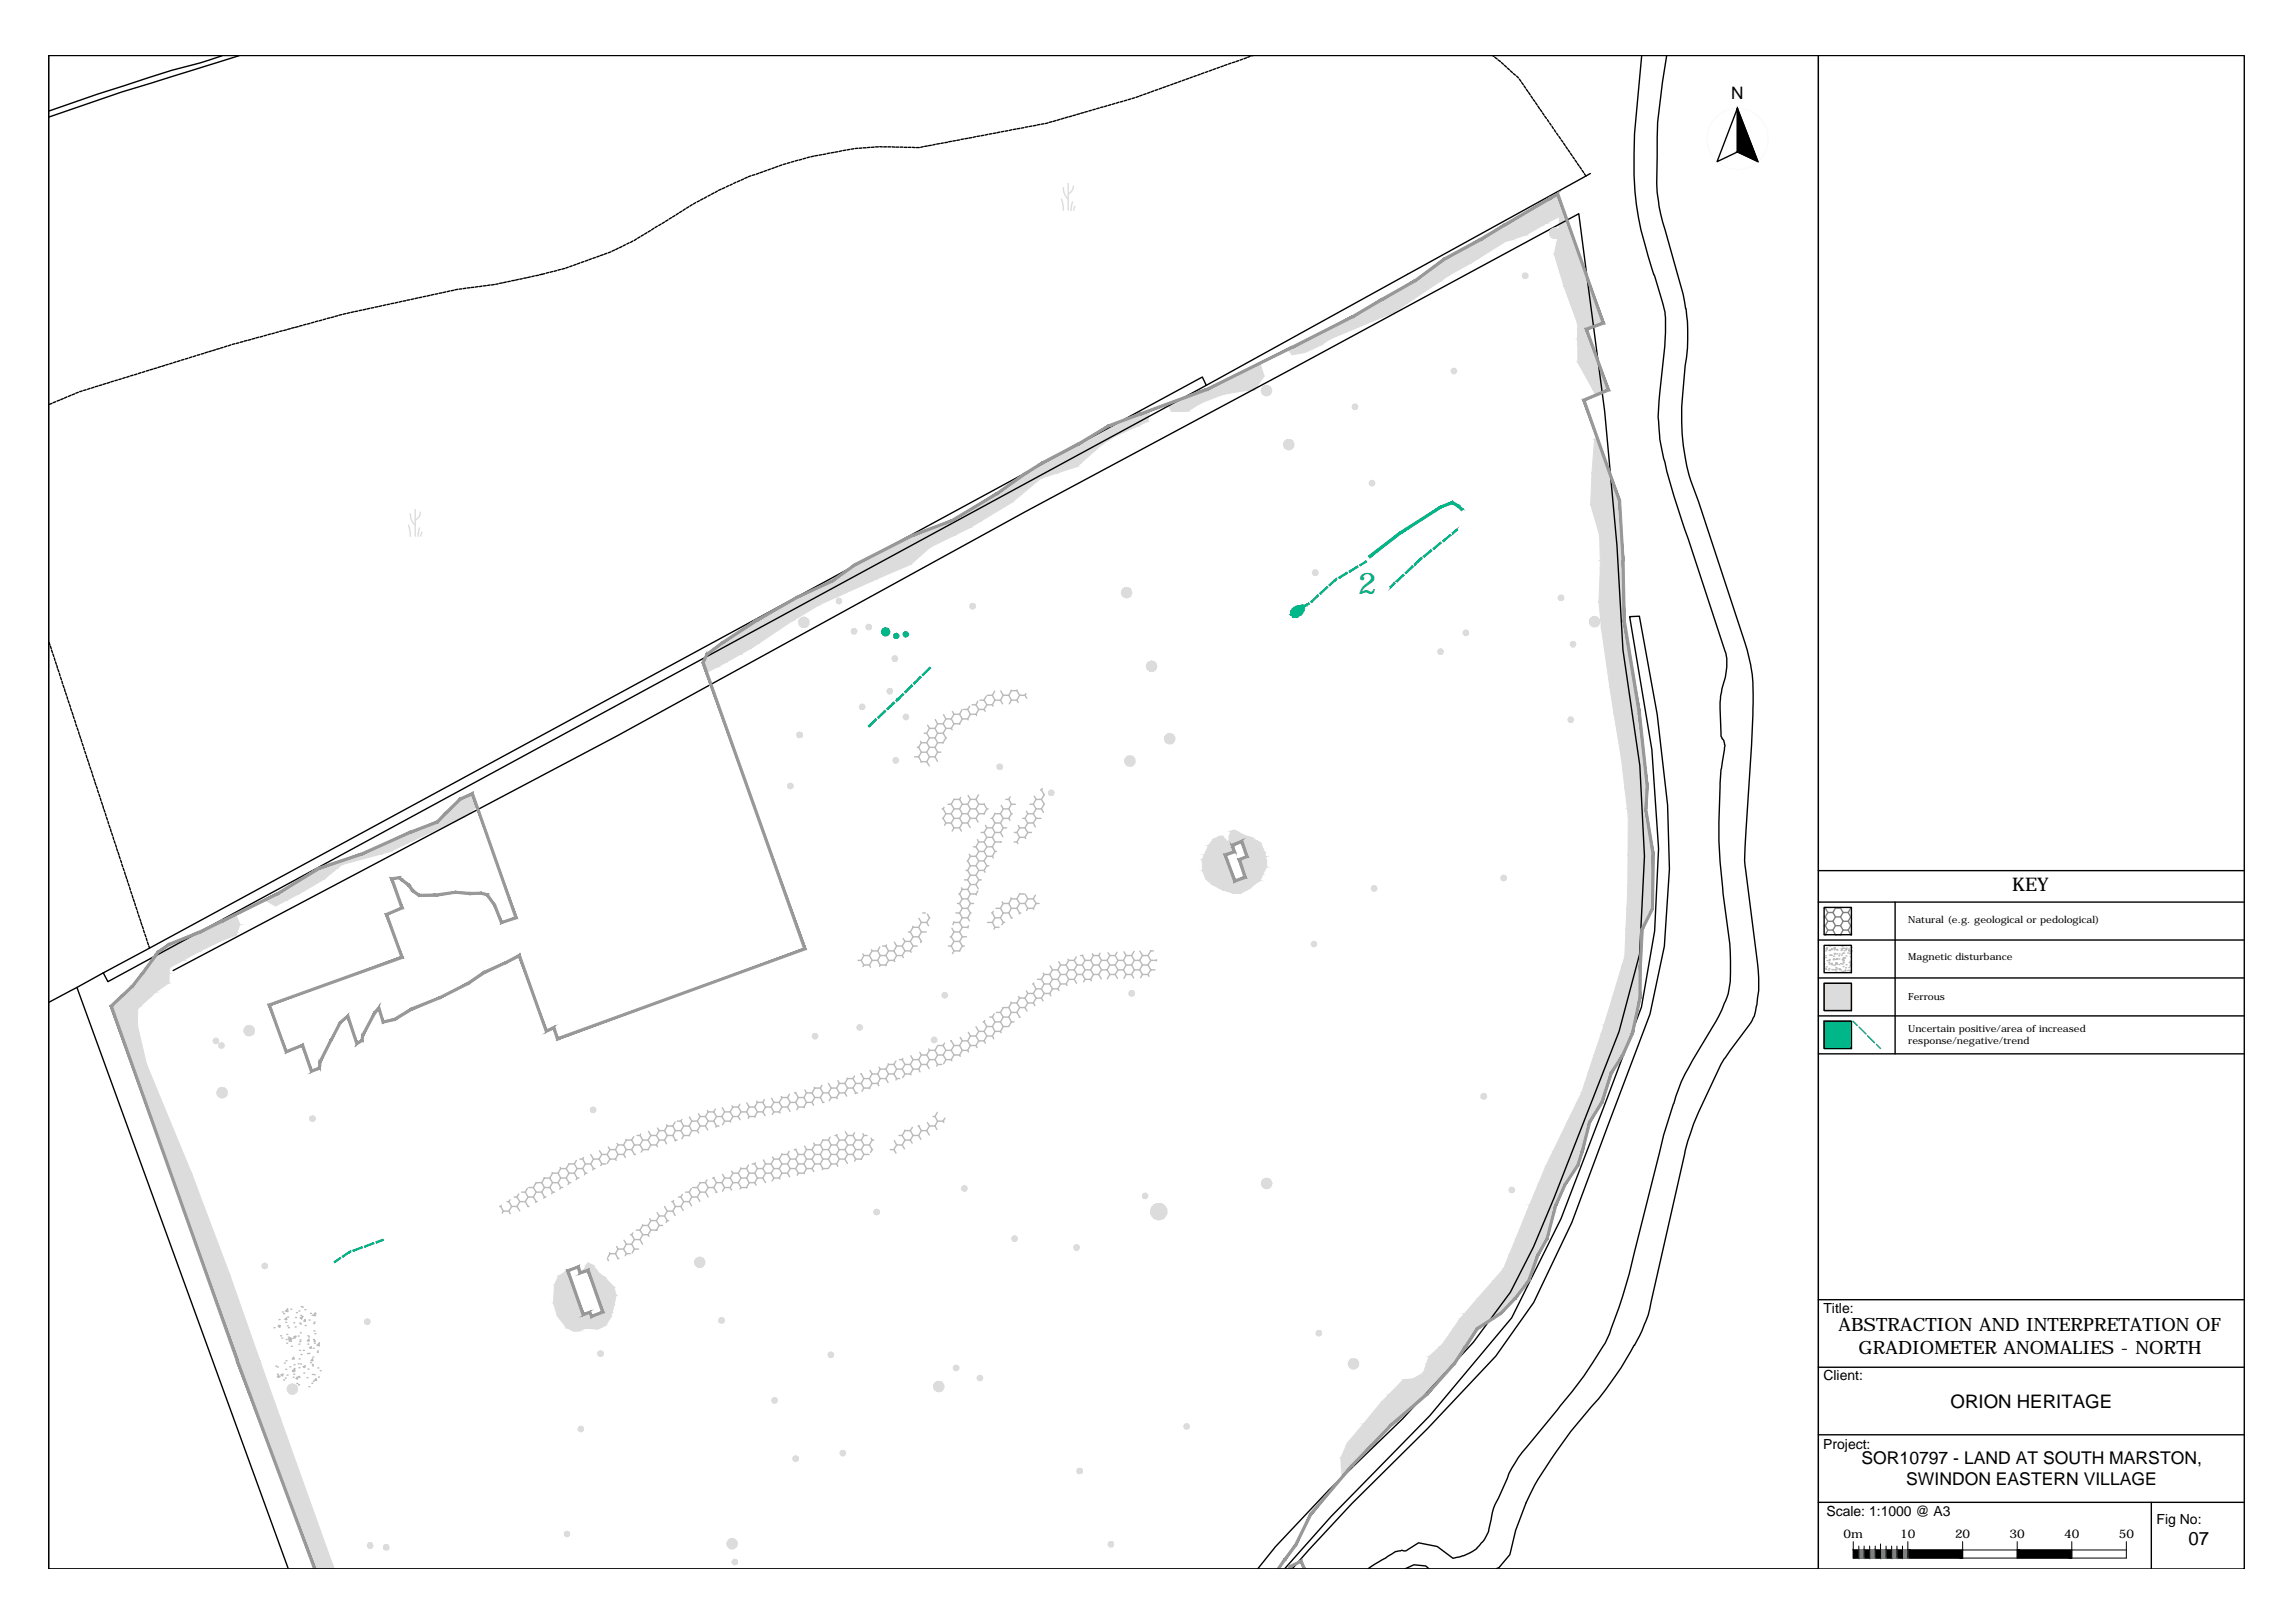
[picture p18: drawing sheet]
<svg xmlns="http://www.w3.org/2000/svg" width="420mm" height="297mm" viewBox="0 0 420 297" stroke-linecap="round" stroke-linejoin="round" font-family="sans-serif">
<defs><g id="words">
<text font-size="5.5" fill="#00b88a" x="248.6" y="108.8">2</text>
<g font-size="3.4">
<text x="368.4" y="163.2">KEY</text>
<text x="336.6" y="243.7">ABSTRACTION AND INTERPRETATION OF</text>
<text x="340.3" y="247.8">GRADIOMETER ANOMALIES - NORTH</text>
<text x="357.1" y="257.6">ORION HERITAGE</text>
<text x="400.7" y="282.8">07</text>
</g>
<g font-size="3.2">
<text x="340.8" y="268">SOR10797 - LAND AT SOUTH MARSTON,</text>
<text x="349" y="271.9">SWINDON EASTERN VILLAGE</text>
</g>
<text font-size="3.1" x="316.9" y="18.2">N</text>
<g font-size="2.6">
<text x="333.8" y="240.3">Title:</text>
<text x="333.8" y="252.6">Client:</text>
<text x="333.8" y="265.3">Project:</text>
<text x="334.4" y="277.4">Scale: 1:1000 @ A3</text>
<text x="394.8" y="278.9">Fig No:</text>
</g>
<g font-size="2.2">
<text x="337.5" y="281.5">0m</text>
<text x="347.9" y="281.5">10</text>
<text x="357.9" y="281.5">20</text>
<text x="367.9" y="281.5">30</text>
<text x="377.9" y="281.5">40</text>
<text x="387.9" y="281.5">50</text>
</g>
<g font-size="1.8">
<text x="349.3" y="168.9">Natural (e.g. geological or pedological)</text>
<text x="349.4" y="175.8">Magnetic disturbance</text>
<text x="349.3" y="183.1">Ferrous</text>
<text x="349.4" y="188.8">Uncertain positive/area of increased</text>
<text x="349.4" y="191">response/negative/trend</text>
</g>
</g></defs>
<!-- layer: S_MAG_FERROUS -->
<g fill="#dcdcdc" stroke="#dcdcdc" stroke-width=".18">
<path d="M40.7 168.5l2.4-1.2 .5 1.2z"/>
<path d="M107.6 231.1l1.1 .5h-1.4z"/>
<path d="M103.5 232.8l.2-.2 .3 .2z"/>
<path d="M106.6 232.9v.1z"/>
<path d="M106.8 240.6l1.2-.4 .1 .4z"/>
<path d="M107.1 243.1h2.6z"/>
<path d="M104 243.1h3.1l-1 .4z"/>
<path d="M225.3 152.1l.6-.2 .5 .2z"/>
<path d="M223.3 153.1l.6-.1z"/>
<path d="M223.8 162.9h4.5l-1.1 .5z"/>
<path d="M291.9 80.4l.6-.2 .1 .2z"/>
<path d="M245.6 268.3h1.8l-.1 .1z"/>
<path d="M208.8 75.8l1.7-.7-.2 .7z"/>
<path d="M197.4 81.3h4.4z"/>
<path d="M156.7 103.3h10z"/>
<path d="M128.7 121.2h4.2l-1.4 .8z"/>
<path d="M283.9 36.2l1.3-.7 .2 .7z"/>
<path d="M235.8 64h4.3l-1.2 .5z"/>
<path d="M288.9 66.3h3.7l1.9 5.1z"/>
<path d="M225.9 68.8l4.8-2.3 .7 2.3z"/>
<path d="M220.9 71.3h8.8z"/>
<path d="M213.8 74h5.7l-1.9 1.2z"/>
<path d="M84.3 146.2l2.2-1 .3 1z"/>
<path d="M50.7 163.6h4l-2.1 1.1z"/>
<path d="M134 282.5h1l-.1 .4z"/>
<path d="M128.1 231h1l-.1 .4z"/>
<path d="M247.8 249.6h.9v.4z"/>
<path d="M231.9 216.6h1l-.1 .4z"/>
<path d="M45.6 188.6h1l-.1 .4z"/>
<path d="M53.5 254.2h1l-.1 .4z"/>
<path d="M40.7 200h.9v.4z"/>
<path d="M206.9 139.3h.9v.4z"/>
<path d="M214.2 135.2h.9l-.1 .4z"/>
<path d="M291.9 113.8h1l-.1 .3z"/>
<path d="M210.8 121.9h1l-.1 .4z"/>
<path d="M206.3 108.5h.9l-.1 .3z"/>
<path d="M147.2 113.9h.9v.4z"/>
<path d="M236 81.4h.9l-.1 .3z"/>
<path d="M231.8 71.5h1l-.1 .3z"/>
<path d="M284.6 42.7h1l-.1 .4z"/>
<path d="M171.9 253.7h.9l-.1 .4z"/>
<path d="M40.7 168.5l3.2 .7-.3-.7zM39.4 169.2l1.3-.7 3.2 .7z"/>
<path d="M39.4 169.2l4 1.4 .5-1.4zM36.5 170.6l2.9-1.4 4 1.4z"/>
<path d="M36.5 170.6l6.7 .6 .2-.6zM35.1 171.2l1.4-.6 6.7 .6z"/>
<path d="M35.1 171.2l5.3 1 2.8-1zM32.5 172.2l2.6-1 5.3 1z"/>
<path d="M32.5 172.2l6.7 .6 1.2-.6zM31 172.8l1.5-.6 6.7 .6z"/>
<path d="M31 172.8l5.4 1.4 2.8-1.4zM29 174.2l2-1.4 5.4 1.4z"/>
<path d="M29 174.2l6.6 .4 .8-.4zM29 174.2l6.6 .4h-6.9z"/>
<path d="M28.7 174.6l4.9 1.1 2-1.1zM28.7 174.6l4.9 1.1h-5.7z"/>
<path d="M27.9 175.7l3.1 1.4 2.6-1.4zM27.9 175.7l3.1 1.4h-4.2z"/>
<path d="M26.8 177.1l4.2 1v-1zM26.8 177.1l4.2 1h-4.9z"/>
<path d="M26.1 178.1l4.8 1.8 .1-1.8zM26.1 178.1l4.8 1.8h-6.1z"/>
<path d="M24.8 179.9l5.2 .6 .9-.6zM24.8 179.9l5.2 .6h-5.8z"/>
<path d="M24.2 180.5l4.3 1.1 1.5-1.1zM23.1 181.6l1.1-1.1 4.3 1.1z"/>
<path d="M23.1 181.6l4.7 .6 .7-.6zM22.4 182.2l.7-.6 4.7 .6z"/>
<path d="M22.4 182.2l3.3 2 2.1-2zM20.4 184.2l2-2 3.3 2z"/>
<path d="M20.4 184.2l4.8 .4 .5-.4zM20.4 184.2l4.8 .4h-4.6z"/>
<path d="M20.6 184.6l4.5 3 .1-3zM20.6 184.6l4.5 3h-3.5z"/>
<path d="M21.6 187.6l5.2 7.2-1.7-7.2zM21.6 187.6l5.2 7.2h-2.6z"/>
<path d="M24.2 194.8l11 20.2-8.4-20.2zM24.2 194.8l11 20.2h-3.8z"/>
<path d="M31.4 215l10.7 18.4-6.9-18.4zM31.4 215l10.7 18.4h-4.2z"/>
<path d="M37.9 233.4l9.7 15.6-5.5-15.6zM37.9 233.4l9.7 15.6h-4.1z"/>
<path d="M43.5 249l7.8 10.6-3.7-10.6zM43.5 249l7.8 10.6h-3.9z"/>
<path d="M47.4 259.6l13.5 26.9-9.6-26.9zM47.4 259.6l13.5 26.9h-3.5z"/>
<path d="M57.4 286.5l.2 .6zM57.4 286.5l.2 .6 3.3-.6zM57.6 287.1l3.3-.6 .3 .6z"/>
<path d="M107.3 231.6l1.9 .9-.5-.9zM107.3 231.6l1.9 .9h-2.4z"/>
<path d="M107.7 232.5l1.6 .1-.1-.1zM107.7 232.5l1.6 .1h-1.6z"/>
<path d="M106.8 232.5l.5 .1 .4-.1zM106.8 232.5l.5 .1h-.5z"/>
<path d="M106.8 232.6l-.1 .2zM106.8 232.6h.5l-.6 .2z"/>
<path d="M107.7 232.6l1.8 .3-.2-.3zM107.7 232.6l1.8 .3h-1.7z"/>
<path d="M106.7 232.8l-.1 .1zM106.7 232.8l-.1 .1z"/>
<path d="M103.5 232.8l.8 .8-.3-.8zM102.3 233.6l1.2-.8 .8 .8z"/>
<path d="M107.8 232.9l2.9 .9-1.2-.9zM107.8 232.9l2.9 .9h-2.6z"/>
<path d="M102.3 233.6l2.5 1.6-.5-1.6zM102.3 233.6l2.5 1.6h-3.3z"/>
<path d="M108.1 233.8l4.3 1.7-1.7-1.7zM108.1 233.8l4.3 1.7h-3.7z"/>
<path d="M108.7 235.5l4.1 1.6-.4-1.6zM108.7 235.5l4.1 1.6h-3.5z"/>
<path d="M101.5 235.2l4.5 3.3-1.2-3.3zM101.5 235.2l4.5 3.3h-4.7z"/>
<path d="M109.3 237.1l3.1 1.7 .4-1.7zM109.3 237.1l3.1 1.7h-2.5z"/>
<path d="M109.9 238.8l2.2 1.4 .3-1.4zM109.9 238.8l2.2 1.4h-1.8z"/>
<path d="M101.3 238.5l5.5 2.1-.8-2.1zM101.3 238.5l5.5 2.1h-4.8z"/>
<path d="M102 240.6l6.3 .2-.2-.2zM102 240.6l6.3 .2h-6.2z"/>
<path d="M110.3 240.2l1.5 .7 .3-.7zM108.3 240.9l2-.7 1.5 .7z"/>
<path d="M102.1 240.8l6.2 .1zM102.1 240.8l6.2 .1z"/>
<path d="M102.1 240.9l9.7 .2v-.2zM102.1 240.9l9.7 .2h-9.5z"/>
<path d="M102.3 241.1l8.6 1.5 .9-1.5zM102.3 241.1l8.6 1.5h-7.5z"/>
<path d="M103.4 242.6l6.7 .3 .8-.3zM103.4 242.6l6.7 .3h-6.4z"/>
<path d="M103.7 242.9l6 .2 .4-.2zM103.7 242.9l6 .2h-5.7z"/>
<path d="M107.1 243.1l2.5 .1zM108.4 243.2h1.2z"/>
<path d="M104 243.1l.9 .4h1.2zM104.9 243.5h1.2z"/>
<path d="M225.3 152.1l1.3 .1zM225.3 152.1l1.3 .1h-1.3z"/>
<path d="M225.3 152.2l2.8 .8-1.5-.8zM225.3 152.2l2.8 .8h-3z"/>
<path d="M225.1 153l3.4 .1-.4-.1zM225.1 153l3.4 .1h-3.5z"/>
<path d="M225 153.1l4.1 .2-.6-.2zM225 153.1l4.1 .2h-4.1z"/>
<path d="M223.3 153.1l1 .5-.4-.5zM222.2 153.6l1.1-.5 1 .5z"/>
<path d="M225 153.3l5.2 .6-1.1-.6zM225 153.3l5.2 .6h-5.2z"/>
<path d="M225 153.9l5.3 .1zM224.6 154h5.7z"/>
<path d="M224.6 154h2.8zM224.6 154h2.8z"/>
<path d="M222.2 153.6l2.4 .4-.3-.4zM222.2 153.6l2.4 .4h-2.8z"/>
<path d="M227.4 154l3.4 .3-.5-.3zM227.4 154l3.4 .3h-3.4z"/>
<path d="M221.8 154l3.8 .7 1.8-.7zM221.8 154l3.8 .7h-4.3z"/>
<path d="M221.3 154.7l4.3 .1zM221.3 154.7l4.3 .1h-4.4z"/>
<path d="M221.2 154.8l4.8 1.1-.4-1.1zM221.2 154.8l4.8 1.1h-5.2z"/>
<path d="M227.4 154.3l4.1 1.7-.7-1.7zM227.4 154.3l4.1 1.7h-3.5z"/>
<path d="M220.8 155.9h5.2zM220.8 155.9l4.9 .1h-5z"/>
<path d="M220.7 156l3.6 .5 1.4-.5zM220.7 156l3.6 .5h-3.8z"/>
<path d="M228 156l3.7 .8-.2-.8zM228 156l3.7 .8h-3.4z"/>
<path d="M228.3 156.8l3.5 .5-.1-.5zM226.9 157.3l1.4-.5 3.5 .5z"/>
<path d="M220.5 156.5l4.1 .9-.3-.9zM220.5 156.5l4.1 .9h-4.5z"/>
<path d="M226.9 157.3l5 .2-.1-.2zM226.9 157.3l5 .2h-4.9z"/>
<path d="M227 157.5l4.9 1.2v-1.2zM227 157.5l4.9 1.2h-4.6z"/>
<path d="M220.1 157.4l5.3 2-.8-2zM220.1 157.4l5.3 2h-5.2z"/>
<path d="M227.3 158.7l3.9 1.2 .7-1.2zM227.3 158.7l3.9 1.2h-3.5z"/>
<path d="M227.7 159.9l3.3 .7 .2-.7zM227.7 159.9l3.3 .7h-3z"/>
<path d="M220.2 159.4l5.7 1.5-.5-1.5zM220.2 159.4l5.7 1.5h-5.1z"/>
<path d="M228 160.6l2.7 .6 .3-.6zM226.2 161.2l1.8-.6 2.7 .6z"/>
<path d="M226.2 161.2h4.5zM226 161.2h4.6z"/>
<path d="M220.8 160.9l5.2 .3-.1-.3zM220.8 160.9l5.2 .3h-4.8z"/>
<path d="M221.2 161.2l8.6 .6 .8-.6zM221.2 161.2l8.6 .6h-8z"/>
<path d="M221.8 161.8l7.8 .1 .2-.1zM221.8 161.8l7.8 .1h-7.7z"/>
<path d="M221.9 161.9l6.9 .7 .8-.7zM221.9 161.9l6.9 .7h-5.5z"/>
<path d="M223.3 162.6l5 .3 .5-.3zM223.3 162.6l5 .3h-4.5z"/>
<path d="M223.8 162.9l1.9 .5h1.5zM225.7 163.4h1.5z"/>
<path d="M291.9 80.4l2.8 6.2-2.1-6.2zM291.9 80.4l2.8 6.2h-3.2z"/>
<path d="M291.5 86.6l5 5.1-1.8-5.1zM291.5 86.6l5 5.1h-5.3z"/>
<path d="M291.2 91.7l5.4 .7-.1-.7zM291.2 91.7l5.4 .7h-5.4z"/>
<path d="M291.2 92.4l5.7 5.6-.3-5.6zM291.2 92.4l5.7 5.6h-4.1z"/>
<path d="M292.8 98l4.3 4.6-.2-4.6zM292.8 98l4.3 4.6h-4.1z"/>
<path d="M293 102.6l4.2 1.4-.1-1.4zM293 102.6l4.2 1.4h-4.2z"/>
<path d="M293 104l4.3 6.2-.1-6.2zM293 104l4.3 6.2h-4.6z"/>
<path d="M292.7 110.2l4.6 3.3v-3.3zM292.7 110.2l4.6 3.3h-4.2z"/>
<path d="M293.1 113.5l4.5 1.5-.3-1.5zM293.1 113.5l4.5 1.5h-4.4z"/>
<path d="M293.2 115l6.1 10.7-1.7-10.7zM293.2 115l6.1 10.7h-4.6z"/>
<path d="M294.7 125.7l5.4 4.9-.8-4.9zM294.7 125.7l5.4 4.9h-4.6z"/>
<path d="M295.5 130.6l5.5 8.4-.9-8.4zM295.5 130.6l5.5 8.4h-4.1z"/>
<path d="M296.9 139l4.7 5.2-.6-5.2zM296.9 139l4.7 5.2h-4.1z"/>
<path d="M297.5 144.2l3.8 3.8 .3-3.8zM297.5 144.2l3.8 3.8h-3.4z"/>
<path d="M297.9 148l3.6 1.5-.2-1.5zM297.9 148l3.6 1.5h-3.4z"/>
<path d="M298.1 149.5l4.6 7-1.2-7zM298.1 149.5l4.6 7h-4.6z"/>
<path d="M298.1 156.5l4.5 5.6 .1-5.6zM298.1 156.5l4.5 5.6h-4.6z"/>
<path d="M298 162.1l4.5 4.3 .1-4.3zM298 162.1l4.5 4.3h-4.7z"/>
<path d="M297.8 166.4l2.9 3.6 1.8-3.6zM297.8 166.4l2.9 3.6h-3z"/>
<path d="M297.7 170l2.7 5.1 .3-5.1zM297.7 170l2.7 5.1h-2.9z"/>
<path d="M297.5 175.1l2.8 1.6 .1-1.6zM297.5 175.1l2.8 1.6h-3.3z"/>
<path d="M297 176.7l3.2 6 .1-6zM297 176.7l3.2 6h-5z"/>
<path d="M295.2 182.7l4 4.9 1-4.9zM295.2 182.7l4 4.9h-5.5z"/>
<path d="M293.7 187.6l5.1 1.6 .4-1.6zM293.7 187.6l5.1 1.6h-5.7z"/>
<path d="M293.1 189.2l3.9 4 1.8-4zM293.1 189.2l3.9 4h-5.2z"/>
<path d="M291.8 193.2l3.2 3.1 2-3.1zM291.8 193.2l3.2 3.1h-4.2z"/>
<path d="M290.8 196.3l3 3.7 1.2-3.7zM290.8 196.3l3 3.7h-4.3z"/>
<path d="M289.5 200l3.7 1.8 .6-1.8zM289.5 200l3.7 1.8h-4.5z"/>
<path d="M288.7 201.8l2.3 3.5 2.2-3.5zM288.7 201.8l2.3 3.5h-4z"/>
<path d="M287 205.3l2.6 5.5 1.4-5.5zM287 205.3l2.6 5.5h-5.3z"/>
<path d="M284.3 210.8l4.5 2.6 .8-2.6zM284.3 210.8l4.5 2.6h-5.8z"/>
<path d="M283 213.4l5.7 .2 .1-.2zM283 213.4l5.7 .2h-5.8z"/>
<path d="M282.9 213.6l3.7 3.1 2.1-3.1zM282.9 213.6l3.7 3.1h-5z"/>
<path d="M281.6 216.7l3.2 3.9 1.8-3.9zM281.6 216.7l3.2 3.9h-4.8z"/>
<path d="M280 220.6l4.5 1.2 .3-1.2zM280 220.6l4.5 1.2h-5z"/>
<path d="M279.5 221.8l3.7 5 1.3-5zM279.5 221.8l3.7 5h-5.7z"/>
<path d="M277.5 226.8l4.1 2.9 1.6-2.9zM277.5 226.8l4.1 2.9h-5.3z"/>
<path d="M276.3 229.7l4.4 2.5 .9-2.5zM276.3 229.7l4.4 2.5h-5.5z"/>
<path d="M275.2 232.2l4.7 2.2 .8-2.2zM275.2 232.2l4.7 2.2h-6.6z"/>
<path d="M273.3 234.4l4.1 3.3 2.5-3.3zM273.3 234.4l4.1 3.3h-6.9z"/>
<path d="M270.5 237.7l4.2 2.7 2.7-2.7zM270.5 237.7l4.2 2.7h-6.6z"/>
<path d="M268.1 240.4l5 1 1.6-1zM268.1 240.4l5 1h-5.9z"/>
<path d="M267.2 241.4l3.3 1.8 2.6-1.8zM267.2 241.4l3.3 1.8h-4.4z"/>
<path d="M266.1 243.2l2.4 2.9 2-2.9zM266.1 243.2l2.4 2.9h-4.5z"/>
<path d="M264 246.1l4.3 .4 .2-.4zM263.5 246.5l.5-.4 4.3 .4z"/>
<path d="M263.5 246.5l3.6 1.8 1.2-1.8zM261.6 248.3l1.9-1.8 3.6 1.8z"/>
<path d="M261.6 248.3l4.6 1.3 .9-1.3zM261.6 248.3l4.6 1.3h-5.1z"/>
<path d="M261.1 249.6l3.6 1.7 1.5-1.7zM261.1 249.6l3.6 1.7h-4.1z"/>
<path d="M260.6 251.3l3.2 1 .9-1zM258.7 252.3l1.9-1 3.2 1z"/>
<path d="M258.7 252.3l4.9 .2 .2-.2zM256.9 252.5l1.8-.2 4.9 .2z"/>
<path d="M256.9 252.5l4.3 2.7 2.4-2.7zM256.9 252.5l4.3 2.7h-6.9z"/>
<path d="M254.3 255.2l5.2 1.4 1.7-1.4zM254.3 255.2l5.2 1.4h-6.6z"/>
<path d="M252.9 256.6l1.9 4 4.7-4zM252.9 256.6l1.9 4h-5.2z"/>
<path d="M249.6 260.6l4.3 1.1 .9-1.1zM249.6 260.6l4.3 1.1h-5.2z"/>
<path d="M248.7 261.7l2.8 2.4 2.4-2.4zM248.7 261.7l2.8 2.4h-4.8z"/>
<path d="M246.7 264.1l4.3 .5 .5-.5zM246.7 264.1l4.3 .5h-4.5z"/>
<path d="M246.5 264.6l2.4 2.2 2.1-2.2zM246.5 264.6l2.4 2.2h-3.4z"/>
<path d="M245.5 266.8l1.9 1.5 1.5-1.5zM245.5 266.8l1.9 1.5h-1.8z"/>
<path d="M245.6 268.3v.1h1.7zM245.6 268.4h1.7l-1.6 1.9z"/>
<path d="M208.8 75.8l1.3 1.3 .2-1.3zM205.1 77.1l3.7-1.3 1.3 1.3z"/>
<path d="M205.1 77.1l3.3 .8 1.7-.8zM203 77.9l2.1-.8 3.3 .8z"/>
<path d="M203 77.9l1.2 1.9 4.2-1.9zM199.8 79.8l3.2-1.9 1.2 1.9z"/>
<path d="M199.8 79.8l2 1.5 2.4-1.5zM197.4 81.3l2.4-1.5 2 1.5zM197.4 81.3h4.4z"/>
<path d="M197.4 81.3l.5 3.4 3.9-3.4zM190.8 84.7l6.6-3.4 .5 3.4z"/>
<path d="M190.8 84.7l6.4 .7 .7-.7zM189.8 85.4l1-.7 6.4 .7z"/>
<path d="M189.8 85.4l3.6 1.2 3.8-1.2zM187.8 86.6l2-1.2 3.6 1.2z"/>
<path d="M187.8 86.6l2.8 .9 2.8-.9zM186.5 87.5l1.3-.9 2.8 .9z"/>
<path d="M186.5 87.5l.6 2.9 3.5-2.9zM182.4 90.4l4.1-2.9 .6 2.9z"/>
<path d="M182.4 90.4l2.9 1.5 1.8-1.5zM179.9 91.9l2.5-1.5 2.9 1.5z"/>
<path d="M179.9 91.9l-.3 3.4 5.7-3.4zM174.2 95.3l5.7-3.4-.3 3.4z"/>
<path d="M174.2 95.3l3.5 1.2 1.9-1.2zM171 96.5l3.2-1.2 3.5 1.2z"/>
<path d="M171 96.5l3.7 1.5 3-1.5zM167.1 98l3.9-1.5 3.7 1.5z"/>
<path d="M167.1 98l3.2 2.1 4.4-2.1zM162.8 100.1l4.3-2.1 3.2 2.1z"/>
<path d="M162.8 100.1l3.9 3.2 3.6-3.2zM156.7 103.3l6.1-3.2 3.9 3.2zM156.6 103.3h10.1z"/>
<path d="M156.6 103.3l3.8 2.7 6.3-2.7zM152.8 106l3.8-2.7 3.8 2.7z"/>
<path d="M152.8 106l6.8 .4 .8-.4zM152.3 106.4l.5-.4 6.8 .4z"/>
<path d="M152.3 106.4l1 2.8 6.3-2.8zM146.1 109.2l6.2-2.8 1 2.8z"/>
<path d="M146.1 109.2l3.9 1.5 3.3-1.5zM143.5 110.7l2.6-1.5 3.9 1.5z"/>
<path d="M143.5 110.7l1.8 2.8 4.7-2.8zM138.5 113.5l5-2.8 1.8 2.8z"/>
<path d="M138.5 113.5h6.8zM138.4 113.6h6.7z"/>
<path d="M138.4 113.6l.7 4 6-4zM132.2 117.6l6.2-4 .7 4z"/>
<path d="M132.2 117.6l5.4 1 1.5-1zM130.9 118.6l1.3-1 5.4 1z"/>
<path d="M130.9 118.6l4.6 1.2 2.1-1.2zM129.4 119.8l1.5-1.2 4.6 1.2z"/>
<path d="M129.4 119.8l3.5 1.4 2.6-1.4zM129.4 119.8l3.5 1.4h-4.2z"/>
<path d="M128.7 121.2l.3 .8h2.5zM129 122h2.5l-2.1 1.1z"/>
<path d="M283.9 36.2l2.8 3.4-1.3-3.4zM278.1 39.6l5.8-3.4 2.8 3.4z"/>
<path d="M278.1 39.6l5.1 1.2 2.3-1.2zM276.1 40.8l2-1.2 5.1 1.2z"/>
<path d="M276.1 40.8l6.5 .3 .6-.3zM275.5 41.1l.6-.3 6.5 .3z"/>
<path d="M285.5 39.6l2.3 3.3-1.1-3.3zM285.5 39.6l2.3 3.3h-2.5z"/>
<path d="M275.5 41.1l3.9 1.9 3.2-1.9zM272.5 43l3-1.9 3.9 1.9z"/>
<path d="M272.5 43l4.3 .9 2.6-.9zM271 43.9l1.5-.9 4.3 .9z"/>
<path d="M271 43.9l4.6 .3 1.2-.3zM270.4 44.2l.6-.3 4.6 .3z"/>
<path d="M285.3 42.9l3.8 3.6-1.3-3.6zM285.3 42.9l3.8 3.6h-4.5z"/>
<path d="M270.4 44.2l.2 3.1 5-3.1zM264.6 47.3l5.8-3.1 .2 3.1z"/>
<path d="M264.6 47.3l4.8 .8 1.2-.8zM263.5 48.1l1.1-.8 4.8 .8z"/>
<path d="M263.5 48.1l1.7 2.3 4.2-2.3zM260.3 50.4l3.2-2.3 1.7 2.3z"/>
<path d="M260.3 50.4l3.5 1 1.4-1zM259 51.4l1.3-1 3.5 1z"/>
<path d="M284.6 46.5l6.6 5.9-2.1-5.9zM284.6 46.5l6.6 5.9h-4.9z"/>
<path d="M259 51.4l-.3 3.4 5.1-3.4zM253 54.8l6-3.4-.3 3.4z"/>
<path d="M253 54.8l2.2 2.4 3.5-2.4zM248.9 57.2l4.1-2.4 2.2 2.4z"/>
<path d="M248.9 57.2l4.3 .8 2-.8zM247.6 58l1.3-.8 4.3 .8z"/>
<path d="M286.3 52.4l7.2 6.7-2.3-6.7zM286.3 52.4l7.2 6.7h-4.7z"/>
<path d="M288.8 59.1l4 .3 .7-.3zM288.8 59.1l4 .3h-3.9z"/>
<path d="M288.9 59.4l1.5 .8 2.4-.8zM288.9 59.4l1.5 .8h-1.6z"/>
<path d="M243.4 62.1l9.8-4.1h-5.6zM239.6 62.1l8-4.1-4.2 4.1z"/>
<path d="M288.8 60.2l2.3 1.9-.7-1.9zM288.8 60.2l2.3 1.9h-2.3z"/>
<path d="M288.8 62.1l2.7 1-.4-1zM288.8 62.1l2.7 1h-2.6z"/>
<path d="M239.6 62.1l2.4 1 1.4-1zM237.5 63.1l2.1-1 2.4 1z"/>
<path d="M237.5 63.1l3.5 .4 1-.4zM236.6 63.5l.9-.4 3.5 .4z"/>
<path d="M236.6 63.5l3.5 .5 .9-.5zM235.8 64l.8-.5 3.5 .5z"/>
<path d="M235.8 64l.4 .5h2.7zM236.2 64.5h2.7l-2.4 .4z"/>
<path d="M288.9 63.1l3.7 3.2-1.1-3.2zM288.9 63.1l3.7 3.2h-3.7z"/>
<path d="M288.9 66.3l2.8 5.1h2.8zM291.7 71.4h2.8l-2.3 .9z"/>
<path d="M225.9 68.8l3.8 2.5 1.7-2.5zM220.9 71.3l5-2.5 3.8 2.5zM220.8 71.3h8.9z"/>
<path d="M220.8 71.3l5.9 .4 3-.4zM219.9 71.7l.9-.4 5.9 .4z"/>
<path d="M219.9 71.7l3.9 .5 2.9-.5zM218.4 72.2l1.5-.5 3.9 .5z"/>
<path d="M218.4 72.2l1.4 1.6 4-1.6zM214.1 73.8l4.3-1.6 1.4 1.6z"/>
<path d="M214.1 73.8l5.4 .2 .3-.2zM213.8 74l.3-.2 5.4 .2z"/>
<path d="M213.8 74l.6 1.2h3.2zM214.4 75.2h3.2z"/>
<path d="M84.3 146.2l3 1.4-.5-1.4zM82.8 147.6l1.5-1.4 3 1.4z"/>
<path d="M82.8 147.6l3.1 1.2 1.4-1.2zM82.8 147.6l3.1 1.2h-4.2z"/>
<path d="M81.7 148.8l3.1 .8 1.1-.8zM81.7 148.8l3.1 .8h-3.9z"/>
<path d="M80.9 149.6l2.1 .9 1.8-.9zM80.9 149.6l2.1 .9h-3z"/>
<path d="M80 150.5l-1 1.8 4-1.8zM75.2 152.3l4.8-1.8-1 1.8z"/>
<path d="M75.2 152.3l.5 1.5 3.3-1.5zM71.8 153.8l3.4-1.5 .5 1.5z"/>
<path d="M71.8 153.8l-.3 2 4.2-2zM67.3 155.8l4.5-2-.3 2z"/>
<path d="M67.3 155.8l2.2 .6 2-.6zM66.1 156.4l1.2-.6 2.2 .6z"/>
<path d="M62.6 158.2l6.9-1.8h-3.4zM60.5 158.2l5.6-1.8-3.5 1.8z"/>
<path d="M60.5 158.2l1.3 .7 .8-.7zM58.4 158.9l2.1-.7 1.3 .7z"/>
<path d="M58.4 158.9l.9 2 2.5-2zM55.2 160.9l3.2-2 .9 2z"/>
<path d="M55.2 160.9l-.5 2.7 4.6-2.7zM50.7 163.6l4.5-2.7-.5 2.7z"/>
<path d="M50.7 163.6h4zM50.7 163.6h4z"/>
<path d="M48.5 164.7h4.1l-1.9-1.1zM48.5 164.7h4.1l-2.2 1.1z"/>
<path d="M212.2 221.7h1.4v-.4zM212.2 221.7l1.1-.8 .3 .4zM213 220.5l-.8 1.2 1.1-.8z"/>
<path d="M212.6 220.3l-.4 1.4 .8-1.2zM212.2 220.3h.4l-.4 1.4zM211.7 220.3l.5 1.4v-1.4z"/>
<path d="M211.3 220.5l.9 1.2-.5-1.4zM211.3 220.5l.9 1.2-1.3-.8zM210.9 220.9l-.2 .4 1.5 .4z"/>
<path d="M210.7 221.3l-.1 .4h1.6zM210.6 221.7h1.6l-1.5 .5zM210.7 222.2l.2 .4 1.3-.9z"/>
<path d="M210.9 222.6l.4 .4 .9-1.3zM212.2 221.7l-.5 1.5-.4-.2zM212.2 221.7l-.5 1.5 .5 .1z"/>
<path d="M212.2 221.7v1.6l.4-.1zM212.2 221.7l.8 1.3-.4 .2zM212.2 221.7l.8 1.3 .3-.4z"/>
<path d="M212.2 221.7l1.1 .9 .3-.4zM212.2 221.7h1.4v.5z"/>
<path d="M134 282.5h1l-.1-.3zM134.7 281.9l.2 .3-.9 .3zM134.4 281.6l-.4 .9 .7-.6z"/>
<path d="M134 281.6v.9l.4-.9zM133.7 281.6h.3v.9zM133.4 281.9l.6 .6-.3-.9z"/>
<path d="M133.4 281.9l-.2 .3 .8 .3zM133.2 282.2l.8 .3h-.9zM133.1 282.5l.1 .4 .8-.4z"/>
<path d="M133.2 282.9l.2 .3 .6-.7zM134 282.5l-.3 .9-.3-.2zM134 282.5l-.3 .9 .3 .1z"/>
<path d="M134 282.5v1l.4-.1zM134 282.5l.7 .7-.3 .2zM134 282.5l.7 .7 .2-.3z"/>
<path d="M128.1 231h1l-.1-.3zM128.8 230.3l.2 .4-.9 .3zM128.5 230.2l-.4 .8 .7-.7z"/>
<path d="M128.1 230.1v.9l.4-.8zM127.7 230.2l.4-.1v.9zM127.5 230.3l.6 .7-.4-.8z"/>
<path d="M127.5 230.3l-.3 .4 .9 .3zM127.2 230.7l.9 .3h-.9zM127.2 231v.4l.9-.4z"/>
<path d="M127.2 231.4l.3 .3 .6-.7zM127.5 231.7l.6-.7-.4 .9zM128.1 231l-.4 .9 .4 .1z"/>
<path d="M128.1 231v1l.4-.1zM128.1 231l.7 .7-.3 .2zM128.1 231l.7 .7 .2-.3z"/>
<path d="M247.8 249.6h.9v-.4zM247.8 249.6l.7-.7 .2 .3zM248.1 248.7l-.3 .9 .7-.7z"/>
<path d="M247.8 248.7v.9l.3-.9zM247.4 248.7h.4v.9zM247.1 248.9l.7 .7-.4-.9z"/>
<path d="M247.1 248.9l-.2 .3 .9 .4zM246.9 249.2l.9 .4h-1zM246.8 249.6l.1 .4 .9-.4z"/>
<path d="M246.9 250l.2 .3 .7-.7zM247.1 250.3l.7-.7-.4 .9zM247.8 249.6l-.4 .9 .4 .1z"/>
<path d="M247.8 249.6v1l.3-.1zM247.8 249.6l.7 .7-.4 .2zM247.8 249.6l.7 .7 .2-.3z"/>
<path d="M231.9 216.6h1l-.1-.4zM231.9 216.6l.7-.7 .2 .3zM232.3 215.7l-.4 .9 .7-.7z"/>
<path d="M231.9 215.6v1l.4-.9zM231.5 215.7l.4-.1v1zM231.2 215.9l.7 .7-.4-.9z"/>
<path d="M231.2 215.9l-.2 .3 .9 .4zM231 216.2l.9 .4h-.9zM231 216.6v.4l.9-.4z"/>
<path d="M231 217l.2 .3 .7-.7zM231.2 217.3l.7-.7-.4 .9zM231.9 216.6l-.4 .9 .4 .1z"/>
<path d="M231.9 216.6v1l.4-.1zM231.9 216.6l.7 .7-.3 .2zM231.9 216.6l.7 .7 .2-.3z"/>
<path d="M45.6 188.6h1l-.1-.3zM45.6 188.6l.7-.6 .2 .3zM46 187.7l-.4 .9 .7-.6z"/>
<path d="M45.6 187.7v.9l.4-.9zM45.2 187.7h.4v.9zM44.9 188l.7 .6-.4-.9z"/>
<path d="M44.9 188l-.2 .3 .9 .3zM44.7 188.3l.9 .3h-1zM44.6 188.6l.1 .4 .9-.4z"/>
<path d="M44.7 189l.2 .3 .7-.7zM44.9 189.3l.7-.7-.4 .9zM45.6 188.6l-.4 .9 .4 .1z"/>
<path d="M45.6 188.6v1l.4-.1zM45.6 188.6l.7 .7-.3 .2zM45.6 188.6l.7 .7 .2-.3z"/>
<path d="M53.5 254.2h1l-.1-.3zM53.5 254.2l.7-.7 .2 .4zM53.9 253.4l-.4 .8 .7-.7z"/>
<path d="M53.5 253.3v.9l.4-.8zM53.2 253.4l.3-.1v.9zM52.9 253.5l.6 .7-.3-.8z"/>
<path d="M52.9 253.5l-.3 .4 .9 .3zM52.6 253.9l.9 .3h-.9zM52.6 254.2v.4l.9-.4z"/>
<path d="M52.6 254.6l.3 .3 .6-.7zM52.9 254.9l.6-.7-.3 .9zM53.5 254.2l-.3 .9 .3 .1z"/>
<path d="M53.5 254.2v1l.4-.1zM53.5 254.2l.7 .7-.3 .2zM53.5 254.2l.7 .7 .2-.3z"/>
<path d="M40.7 200h.9v-.4zM40.7 200l.6-.7 .3 .3zM41 199.1l-.3 .9 .6-.7z"/>
<path d="M40.7 199.1v.9l.3-.9zM40.3 199.1h.4v.9zM40 199.3l.7 .7-.4-.9z"/>
<path d="M40 199.3l-.2 .3 .9 .4zM39.8 199.6l.9 .4h-1zM39.7 200l.1 .4 .9-.4z"/>
<path d="M39.8 200.4l.2 .3 .7-.7zM40.7 200l-.4 .9-.3-.2zM40.7 200l-.4 .9 .4 .1z"/>
<path d="M40.7 200v1l.3-.1zM40.7 200l.6 .7-.3 .2zM40.7 200l.6 .7 .3-.3z"/>
<path d="M206.9 139.3h.9v-.4zM206.9 139.3l.6-.7 .3 .3zM207.2 138.4l-.3 .9 .6-.7z"/>
<path d="M206.9 138.3v1l.3-.9zM206.5 138.4l.4-.1v1zM206.2 138.6l.7 .7-.4-.9z"/>
<path d="M206.2 138.6l-.2 .3 .9 .4zM206 138.9l.9 .4h-1zM205.9 139.3l.1 .4 .9-.4z"/>
<path d="M206 139.7l.2 .3 .7-.7zM206.2 140l.7-.7-.4 .9zM206.9 139.3l-.4 .9 .4 .1z"/>
<path d="M206.9 139.3v1l.3-.1zM206.9 139.3l.6 .7-.3 .2zM206.9 139.3l.6 .7 .3-.3z"/>
<path d="M214.2 135.2h.9l-.1-.4zM214.2 135.2l.6-.7 .2 .3zM214.5 134.3l-.3 .9 .6-.7z"/>
<path d="M214.2 134.2v1l.3-.9zM213.8 134.3l.4-.1v1zM213.5 134.5l.7 .7-.4-.9z"/>
<path d="M213.5 134.5l-.2 .3 .9 .4zM213.3 134.8l.9 .4h-1zM213.2 135.2l.1 .4 .9-.4z"/>
<path d="M213.3 135.6l.2 .3 .7-.7zM214.2 135.2l-.4 .9-.3-.2zM214.2 135.2l-.4 .9h.4z"/>
<path d="M214.2 135.2v.9h.3zM214.2 135.2l.6 .7-.3 .2zM214.2 135.2l.6 .7 .2-.3z"/>
<path d="M291.9 113.8h1l-.1-.4zM291.9 113.8l.7-.7 .2 .3zM292.3 112.9l-.4 .9 .7-.7z"/>
<path d="M291.9 112.8v1l.4-.9zM291.6 112.9l.3-.1v1zM291.2 113.1l.7 .7-.3-.9z"/>
<path d="M291.2 113.1l-.2 .3 .9 .4zM291 113.4l.9 .4h-.9zM291 113.8v.3l.9-.3z"/>
<path d="M291 114.1l.2 .4 .7-.7zM291.9 113.8l-.3 .9-.4-.2zM291.9 113.8l-.3 .9h.3z"/>
<path d="M291.9 113.8v.9h.4zM291.9 113.8l.7 .7-.3 .2zM291.9 113.8l.7 .7 .2-.4z"/>
<path d="M210.8 121.9h1l-.1-.3zM210.8 121.9l.7-.7 .2 .4zM211.2 121.1l-.4 .8 .7-.7z"/>
<path d="M210.8 121v.9l.4-.8zM210.5 121.1l.3-.1v.9zM210.2 121.2l.6 .7-.3-.8z"/>
<path d="M210.2 121.2l-.2 .4 .8 .3zM210 121.6l.8 .3h-.9zM209.9 121.9l.1 .4 .8-.4z"/>
<path d="M210 122.3l.2 .3 .6-.7zM210.2 122.6l.6-.7-.3 .9zM210.8 121.9l-.3 .9 .3 .1z"/>
<path d="M210.8 121.9v1l.4-.1zM210.8 121.9l.7 .7-.3 .2zM210.8 121.9l.7 .7 .2-.3z"/>
<path d="M206.3 108.5h.9l-.1-.4zM206.3 108.5l.7-.7 .1 .3zM206.6 107.6l-.3 .9 .7-.7z"/>
<path d="M206.3 107.5v1l.3-.9zM205.9 107.6l.4-.1v1zM205.6 107.8l.7 .7-.4-.9z"/>
<path d="M205.6 107.8l-.2 .3 .9 .4zM205.4 108.1l.9 .4h-1zM205.3 108.5l.1 .3 .9-.3z"/>
<path d="M205.4 108.8l.2 .3 .7-.6zM205.6 109.1l.7-.6-.4 .8zM206.3 108.5l-.4 .8 .4 .1z"/>
<path d="M206.3 108.5v.9l.3-.1zM206.3 108.5l.7 .6-.4 .2zM206.3 108.5l.7 .6 .1-.3z"/>
<path d="M147.2 113.9h.9v-.4zM147.2 113.9l.7-.7 .2 .3zM147.5 113l-.3 .9 .7-.7z"/>
<path d="M147.2 112.9v1l.3-.9zM146.8 113l.4-.1v1zM146.5 113.2l.7 .7-.4-.9z"/>
<path d="M146.5 113.2l-.2 .3 .9 .4zM146.3 113.5l.9 .4h-1zM146.2 113.9l.1 .4 .9-.4z"/>
<path d="M146.3 114.3l.2 .3 .7-.7zM146.5 114.6l.7-.7-.4 .9zM147.2 113.9l-.4 .9 .4 .1z"/>
<path d="M147.2 113.9v1l.3-.1zM147.2 113.9l.7 .7-.4 .2zM147.2 113.9l.7 .7 .2-.3z"/>
<path d="M236 81.4h.9l-.1-.4zM236 81.4l.6-.7 .2 .3zM236.3 80.5l-.3 .9 .6-.7z"/>
<path d="M236 80.4v1l.3-.9zM235.6 80.5l.4-.1v1zM235.3 80.7l.7 .7-.4-.9z"/>
<path d="M235.3 80.7l-.2 .3 .9 .4zM235.1 81l.9 .4h-1zM235 81.4l.1 .3 .9-.3z"/>
<path d="M235.1 81.7l.2 .3 .7-.6zM235.3 82l.7-.6-.4 .9zM236 81.4l-.4 .9h.4z"/>
<path d="M236 81.4v.9h.3zM236 81.4l.6 .6-.3 .3zM236 81.4l.6 .6 .2-.3z"/>
<path d="M231.8 71.5h1l-.1-.4zM231.8 71.5l.7-.7 .2 .3zM232.2 70.6l-.4 .9 .7-.7z"/>
<path d="M231.8 70.5v1l.4-.9zM231.5 70.6l.3-.1v1zM231.2 70.8l.6 .7-.3-.9z"/>
<path d="M231.2 70.8l-.2 .3 .8 .4zM231 71.1l.8 .4h-.9zM230.9 71.5l.1 .3 .8-.3z"/>
<path d="M231 71.8l.2 .4 .6-.7zM231.2 72.2l.6-.7-.3 .9zM231.8 71.5l-.3 .9h.3z"/>
<path d="M231.8 71.5v.9h.4zM231.8 71.5l.7 .7-.3 .2zM231.8 71.5l.7 .7 .2-.4z"/>
<path d="M284.6 42.7h1l-.1-.4zM284.6 42.7l.7-.7 .2 .3zM285 41.8l-.4 .9 .7-.7z"/>
<path d="M284.6 41.7v1l.4-.9zM284.3 41.8l.3-.1v1zM284 42l.6 .7-.3-.9z"/>
<path d="M284 42l-.3 .3 .9 .4zM283.7 42.3l.9 .4h-.9zM283.7 42.7v.4l.9-.4z"/>
<path d="M283.7 43.1l.3 .2 .6-.6zM284 43.3l.6-.6-.3 .9zM284.6 42.7l-.3 .9h.3z"/>
<path d="M284.6 42.7v.9h.4zM284.6 42.7l.7 .6-.3 .3zM284.6 42.7l.7 .6 .2-.2z"/>
<path d="M171.9 253.7h.9l-.1-.3zM171.9 253.7l.6-.6 .2 .3zM172.2 252.9l-.3 .8 .6-.6z"/>
<path d="M171.9 252.8v.9l.3-.8zM171.5 252.9l.4-.1v.9zM171.2 253.1l.7 .6-.4-.8z"/>
<path d="M171.2 253.1l-.2 .3 .9 .3zM171 253.4l.9 .3h-1zM170.9 253.7l.1 .4 .9-.4z"/>
<path d="M171 254.1l.2 .3 .7-.7zM171.2 254.4l.7-.7-.4 .9zM171.9 253.7l-.4 .9 .4 .1z"/>
<path d="M171.9 253.7v1l.3-.1zM171.9 253.7l.6 .7-.3 .2zM171.9 253.7l.6 .7 .2-.3z"/>
<path d="M203.4 282.7h.5l-.1-.3zM203.7 282.2l.1 .2-.4 .3zM203.4 282.2v.5l.3-.5z"/>
<path d="M203.1 282.2l.3 .5v-.5zM203.1 282.2l.3 .5-.5-.3zM202.9 282.4v.3h.5z"/>
<path d="M202.9 282.7v.2l.5-.2zM202.9 282.9l.5-.2-.3 .4zM203.4 282.7l-.3 .4h.3z"/>
<path d="M203.4 282.7v.4h.3zM203.4 282.7l.4 .2-.1 .2zM203.4 282.7l.4 .2 .1-.2z"/>
<path d="M197.6 269.2h.5v-.2zM197.9 268.8l.2 .2-.5 .2zM197.6 268.7v.5l.3-.4z"/>
<path d="M197.4 268.8l.2 .4v-.5zM197.4 268.8l.2 .4-.4-.2zM197.2 269l-.1 .2h.5z"/>
<path d="M197.1 269.2l.1 .3 .4-.3zM197.2 269.5l.4-.3-.2 .5zM197.6 269.2l-.2 .5h.2z"/>
<path d="M197.6 269.2v.5h.3zM197.6 269.2l.5 .3-.2 .2zM197.6 269.2l.5 .3v-.3z"/>
<path d="M134.5 285.9h.5l-.1-.3zM134.8 285.5l.1 .1-.4 .3zM134.5 285.4v.5l.3-.4z"/>
<path d="M134.3 285.5l.2 .4v-.5zM134.1 285.6l.2-.1 .2 .4zM134.1 285.6l-.1 .3h.5z"/>
<path d="M134 285.9l.1 .2 .4-.2zM134.1 286.1l.4-.2-.2 .4zM134.5 285.9l-.2 .4 .2 .1z"/>
<path d="M134.5 285.9v.5l.3-.1zM134.5 285.9l.4 .2-.1 .2zM134.5 285.9l.4 .2 .1-.2z"/>
<path d="M145.7 267h.5l-.1-.3zM145.9 266.5l.2 .2-.4 .3zM145.7 266.4v.6l.2-.5z"/>
<path d="M145.4 266.5l.3 .5v-.6zM145.4 266.5l.3 .5-.5-.3zM145.2 266.7l-.1 .3h.6z"/>
<path d="M145.1 267l.1 .2 .5-.2zM145.2 267.2l.5-.2-.3 .4zM145.7 267l-.3 .4 .3 .1z"/>
<path d="M145.7 267v.5l.2-.1zM145.7 267l.4 .2-.2 .2zM145.7 267l.4 .2 .1-.2z"/>
<path d="M154.3 265.9h.5l-.1-.2zM154.5 265.5l.2 .2-.4 .2zM154.3 265.5v.4l.2-.4z"/>
<path d="M154 265.5l.3 .4v-.4zM154 265.5l.3 .4-.4-.2zM153.9 265.7l-.1 .2h.5z"/>
<path d="M153.8 265.9l.1 .3 .4-.3zM153.9 266.2l.4-.3-.3 .5zM154.3 265.9l-.3 .5h.3z"/>
<path d="M154.3 265.9v.5h.2zM154.3 265.9l.4 .3-.2 .2zM154.3 265.9l.4 .3 .1-.3z"/>
<path d="M179.4 252.2h.5l-.1-.2zM179.6 251.8l.2 .2-.4 .2zM179.4 251.7v.5l.2-.4z"/>
<path d="M179.1 251.8l.3 .4v-.5zM179.1 251.8l.3 .4-.4-.2zM179 252l-.1 .2h.5z"/>
<path d="M178.9 252.2l.1 .3 .4-.3zM179 252.5l.4-.3-.3 .4zM179.4 252.2l-.3 .4 .3 .1z"/>
<path d="M179.4 252.2v.5l.2-.1zM179.4 252.2l.4 .3-.2 .1zM179.4 252.2l.4 .3 .1-.3z"/>
<path d="M175 250.4h.5v-.3zM175.3 249.9l.2 .2-.5 .3zM175 249.9v.5l.3-.5z"/>
<path d="M174.8 249.9l.2 .5v-.5zM174.8 249.9l.2 .5-.4-.3zM174.6 250.1l-.1 .3h.5z"/>
<path d="M174.5 250.4l.1 .2 .4-.2zM174.6 250.6l.4-.2-.2 .4zM175 250.4l-.2 .4 .2 .1z"/>
<path d="M175 250.4v.5l.3-.1zM175 250.4l.5 .2-.2 .2zM175 250.4l.5 .2v-.2z"/>
<path d="M152.1 247.9h.5v-.2zM152.3 247.5l.3 .2-.5 .2zM152.1 247.4v.5l.2-.4z"/>
<path d="M151.8 247.5l.3 .4v-.5zM151.8 247.5l.3 .4-.4-.2zM151.7 247.7l-.1 .2h.5z"/>
<path d="M151.6 247.9l.1 .3 .4-.3zM151.7 248.2l.4-.3-.3 .5zM152.1 247.9l-.3 .5 .3 .1z"/>
<path d="M152.1 247.9v.6l.2-.1zM152.1 247.9l.5 .3-.3 .2zM152.1 247.9l.5 .3v-.3z"/>
<path d="M141.8 256.3h.5l-.1-.3zM142.1 255.9l.1 .1-.4 .3zM141.8 255.8v.5l.3-.4z"/>
<path d="M141.5 255.9l.3 .4v-.5zM141.5 255.9l.3 .4-.4-.3zM141.4 256l-.1 .3h.5z"/>
<path d="M141.3 256.3l.1 .2 .4-.2zM141.4 256.5l.4-.2-.3 .5zM141.8 256.3l-.3 .5h.3z"/>
<path d="M141.8 256.3v.5h.3zM141.8 256.3l.4 .2-.1 .3zM141.8 256.3l.4 .2 .1-.2z"/>
<path d="M132.1 241.7h.5l-.1-.3zM132.4 241.2l.1 .2-.4 .3zM132.1 241.2v.5l.3-.5z"/>
<path d="M131.9 241.2l.2 .5v-.5zM131.9 241.2l.2 .5-.5-.3zM131.6 241.4v.3h.5z"/>
<path d="M131.6 241.7v.2l.5-.2zM131.6 241.9l.5-.2-.2 .4zM132.1 241.7l-.2 .4h.2z"/>
<path d="M132.1 241.7v.4h.3zM132.1 241.7l.4 .2-.1 .2zM132.1 241.7l.4 .2 .1-.2z"/>
<path d="M241.5 244h.4v-.2zM241.7 243.6l.2 .2-.4 .2zM241.5 243.5v.5l.2-.4z"/>
<path d="M241.2 243.6l.3 .4v-.5zM241 243.8l.2-.2 .3 .4zM241 243.8l-.1 .2h.6z"/>
<path d="M240.9 244l.1 .3 .5-.3zM241 244.3l.5-.3-.3 .4zM241.5 244l-.3 .4 .3 .1z"/>
<path d="M241.5 244v.5l.2-.1zM241.5 244l.4 .3-.2 .1zM241.5 244l.4 .3v-.3z"/>
<path d="M217.2 261.1h.5v-.3zM217.5 260.6l.2 .2-.5 .3zM217.2 260.6v.5l.3-.5z"/>
<path d="M217 260.6l.2 .5v-.5zM216.8 260.8l.2-.2 .2 .5zM216.8 260.8l-.1 .3h.5z"/>
<path d="M216.7 261.1l.1 .2 .4-.2zM216.8 261.3l.4-.2-.2 .4zM217.2 261.1l-.2 .4 .2 .1z"/>
<path d="M217.2 261.1v.5l.3-.1zM217.2 261.1l.5 .2-.2 .2zM217.2 261.1l.5 .2v-.2z"/>
<path d="M67.8 282.9h.5l-.1-.3zM68 282.4l.2 .2-.4 .3zM67.8 282.4v.5l.2-.5z"/>
<path d="M67.5 282.4l.3 .5v-.5zM67.5 282.4l.3 .5-.5-.3zM67.3 282.6v.3h.5z"/>
<path d="M67.3 282.9v.2l.5-.2zM67.3 283.1l.5-.2-.3 .4zM67.8 282.9l-.3 .4 .3 .1z"/>
<path d="M67.8 282.9v.5l.2-.1zM67.8 282.9l.4 .2-.2 .2zM67.8 282.9l.4 .2 .1-.2z"/>
<path d="M70.7 283.2h.5l-.1-.2zM71 282.7l.1 .3-.4 .2zM70.7 282.7v.5l.3-.5z"/>
<path d="M70.5 282.7l.2 .5v-.5zM70.5 282.7l.2 .5-.4-.2zM70.3 283l-.1 .2h.5z"/>
<path d="M70.2 283.2l.1 .3 .4-.3zM70.3 283.5l.4-.3-.2 .4zM70.7 283.2l-.2 .4 .2 .1z"/>
<path d="M70.7 283.2v.5l.3-.1zM70.7 283.2l.4 .3-.1 .1zM70.7 283.2l.4 .3 .1-.3z"/>
<path d="M103.8 280.8h.5v-.3zM104 280.3l.3 .2-.5 .3zM103.8 280.2v.6l.2-.5z"/>
<path d="M103.5 280.3l.3 .5v-.6zM103.5 280.3l.3 .5-.4-.3zM103.4 280.5l-.1 .3h.5z"/>
<path d="M103.3 280.8l.1 .2 .4-.2zM103.4 281l.4-.2-.3 .4zM103.8 280.8l-.3 .4 .3 .1z"/>
<path d="M103.8 280.8v.5l.2-.1zM103.8 280.8l.5 .2-.3 .2zM103.8 280.8l.5 .2v-.2z"/>
<path d="M106.3 261.5h.5v-.2zM106.6 261.1l.2 .2-.5 .2zM106.3 261v.5l.3-.4z"/>
<path d="M106.1 261.1l.2 .4v-.5zM106.1 261.1l.2 .4-.4-.2zM105.9 261.3l-.1 .2h.5z"/>
<path d="M105.8 261.5l.1 .3 .4-.3zM105.9 261.8l.4-.3-.2 .5zM106.3 261.5l-.2 .5h.2z"/>
<path d="M106.3 261.5v.5h.3zM106.3 261.5l.5 .3-.2 .2zM106.3 261.5l.5 .3v-.3z"/>
<path d="M110 247.7h.4v-.2zM110.2 247.3l.2 .2-.4 .2zM110 247.2v.5l.2-.4z"/>
<path d="M109.7 247.3l.3 .4v-.5zM109.5 247.5l.2-.2 .3 .4zM109.5 247.5v.2h.5z"/>
<path d="M109.5 247.7v.3l.5-.3zM109.5 248l.5-.3-.3 .5zM110 247.7l-.3 .5h.3z"/>
<path d="M110 247.7v.5h.2zM110 247.7l.4 .3-.2 .2zM110 247.7l.4 .3v-.3z"/>
<path d="M67.3 241.9h.5l-.1-.3zM67.5 241.5l.2 .1-.4 .3zM67.3 241.4v.5l.2-.4z"/>
<path d="M67 241.5l.3 .4v-.5zM66.8 241.6l.2-.1 .3 .4zM66.8 241.6l-.1 .3h.6z"/>
<path d="M66.7 241.9l.1 .2 .5-.2zM66.8 242.1l.5-.2-.3 .4zM67.3 241.9l-.3 .4 .3 .1z"/>
<path d="M67.3 241.9v.5l.2-.1zM67.3 241.9l.4 .2-.2 .2zM67.3 241.9l.4 .2 .1-.2z"/>
<path d="M48.5 231.7h.5l-.1-.3zM48.7 231.3l.2 .1-.4 .3zM48.5 231.2v.5l.2-.4z"/>
<path d="M48.2 231.3l.3 .4v-.5zM48.2 231.3l.3 .4-.5-.3zM48 231.4l-.1 .3h.6z"/>
<path d="M47.9 231.7l.1 .2 .5-.2zM48 231.9l.5-.2-.3 .4zM48.5 231.7l-.3 .4 .3 .1z"/>
<path d="M48.5 231.7v.5l.2-.1zM48.5 231.7l.4 .2-.2 .2zM48.5 231.7l.4 .2 .1-.2z"/>
<path d="M40.5 191.3h.5v-.2zM40.8 190.9l.2 .2-.5 .2zM40.5 190.8v.5l.3-.4z"/>
<path d="M40.3 190.9l.2 .4v-.5zM40.3 190.9l.2 .4-.4-.2zM40.1 191.1l-.1 .2h.5z"/>
<path d="M40 191.3l.1 .3 .4-.3zM40.1 191.6l.4-.3-.2 .5zM40.5 191.3l-.2 .5 .2 .1z"/>
<path d="M40.5 191.3v.6l.3-.1zM40.5 191.3l.5 .3-.2 .2zM40.5 191.3l.5 .3v-.3z"/>
<path d="M39.5 190.5h.5l-.1-.3zM39.8 190.1l.1 .1-.4 .3zM39.5 190v.5l.3-.4z"/>
<path d="M39.3 190.1l.2 .4v-.5zM39.3 190.1l.2 .4-.4-.3zM39.1 190.2l-.1 .3h.5z"/>
<path d="M39 190.5l.1 .3 .4-.3zM39.1 190.8l.4-.3-.2 .4zM39.5 190.5l-.2 .4 .2 .1z"/>
<path d="M39.5 190.5v.5l.3-.1zM39.5 190.5l.4 .3-.1 .1zM39.5 190.5l.4 .3 .1-.3z"/>
<path d="M57.2 204.7h.5l-.1-.2zM57.5 204.3l.1 .2-.4 .2zM57.2 204.2v.5l.3-.4z"/>
<path d="M57 204.3l.2 .4v-.5zM56.8 204.5l.2-.2 .2 .4zM56.8 204.5l-.1 .2h.5z"/>
<path d="M56.7 204.7l.1 .3 .4-.3zM56.8 205l.4-.3-.2 .4zM57.2 204.7l-.2 .4 .2 .1z"/>
<path d="M57.2 204.7v.5l.3-.1zM57.2 204.7l.4 .3-.1 .1zM57.2 204.7l.4 .3 .1-.3z"/>
<path d="M108.6 203.1h.5l-.1-.2zM108.8 202.7l.2 .2-.4 .2zM108.6 202.6v.5l.2-.4z"/>
<path d="M108.3 202.7l.3 .4v-.5zM108.3 202.7l.3 .4-.5-.2zM108.1 202.9v.2h.5z"/>
<path d="M108.1 203.1v.3l.5-.3zM108.1 203.4l.5-.3-.3 .5zM108.6 203.1l-.3 .5h.3z"/>
<path d="M108.6 203.1v.5h.2zM108.6 203.1l.4 .3-.2 .2zM108.6 203.1l.4 .3 .1-.3z"/>
<path d="M149.2 189.7h.5l-.1-.3zM149.5 189.2l.1 .2-.4 .3zM149.2 189.1v.6l.3-.5z"/>
<path d="M149 189.2l.2 .5v-.6zM149 189.2l.2 .5-.4-.3zM148.8 189.4l-.1 .3h.5z"/>
<path d="M148.7 189.7l.1 .2 .4-.2zM148.8 189.9l.4-.2-.2 .4zM149.2 189.7l-.2 .4 .2 .1z"/>
<path d="M149.2 189.7v.5l.3-.1zM149.2 189.7l.4 .2-.1 .2zM149.2 189.7l.4 .2 .1-.2z"/>
<path d="M157.4 188h.5l-.1-.2zM157.6 187.6l.2 .2-.4 .2zM157.4 187.5v.5l.2-.4z"/>
<path d="M157.1 187.6l.3 .4v-.5zM157 187.8l.1-.2 .3 .4zM157 187.8l-.1 .2h.5z"/>
<path d="M156.9 188l.1 .3 .4-.3zM157 188.3l.4-.3-.3 .5zM157.4 188l-.3 .5 .3 .1z"/>
<path d="M157.4 188v.6l.2-.1zM157.4 188l.4 .3-.2 .2zM157.4 188l.4 .3 .1-.3z"/>
<path d="M171 190.3h.5v-.2zM171.3 189.9l.2 .2-.5 .2zM171 189.8v.5l.3-.4z"/>
<path d="M170.8 189.9l.2 .4v-.5zM170.8 189.9l.2 .4-.4-.2zM170.6 190.1l-.1 .2h.5z"/>
<path d="M170.5 190.3l.1 .3 .4-.3zM170.6 190.6l.4-.3-.2 .5zM171 190.3l-.2 .5h.2z"/>
<path d="M171 190.3v.5h.3zM171 190.3l.5 .3-.2 .2zM171 190.3l.5 .3v-.3z"/>
<path d="M173 182.2h.5l-.1-.3zM173.2 181.7l.2 .2-.4 .3zM173 181.7v.5l.2-.5z"/>
<path d="M172.7 181.7l.3 .5v-.5zM172.7 181.7l.3 .5-.5-.3zM172.5 181.9v.3h.5z"/>
<path d="M172.5 182.2v.2l.5-.2zM172.5 182.4l.5-.2-.3 .4zM173 182.2l-.3 .4 .3 .1z"/>
<path d="M173 182.2v.5l.2-.1zM173 182.2l.4 .2-.2 .2zM173 182.2l.4 .2 .1-.2z"/>
<path d="M207.2 181.8h.5l-.1-.2zM207.4 181.4l.2 .2-.4 .2zM207.2 181.3v.5l.2-.4z"/>
<path d="M206.9 181.4l.3 .4v-.5zM206.9 181.4l.3 .4-.5-.2zM206.7 181.6v.2h.5z"/>
<path d="M206.7 181.8v.3l.5-.3zM206.7 182.1l.5-.3-.3 .4zM207.2 181.8l-.3 .4 .3 .1z"/>
<path d="M207.2 181.8v.5l.2-.1zM207.2 181.8l.4 .3-.2 .1zM207.2 181.8l.4 .3 .1-.3z"/>
<path d="M240.6 172.8h.4v-.2zM240.8 172.3l.2 .3-.4 .2zM240.6 172.3v.5l.2-.5z"/>
<path d="M240.3 172.3l.3 .5v-.5zM240.3 172.3l.3 .5-.5-.2zM240.1 172.6v.2h.5z"/>
<path d="M240.1 172.8v.2l.5-.2zM240.1 173l.5-.2-.3 .4zM240.6 172.8l-.3 .4 .3 .1z"/>
<path d="M240.6 172.8v.5l.2-.1zM240.6 172.8l.4 .2-.2 .2zM240.6 172.8l.4 .2v-.2z"/>
<path d="M251.6 162.6h.5l-.1-.3zM251.8 162.2l.2 .1-.4 .3zM251.6 162.1v.5l.2-.4z"/>
<path d="M251.3 162.2l.3 .4v-.5zM251.3 162.2l.3 .4-.5-.3zM251.1 162.3v.3h.5z"/>
<path d="M251.1 162.6v.3l.5-.3zM251.1 162.9l.5-.3-.3 .4zM251.6 162.6l-.3 .4 .3 .1z"/>
<path d="M251.6 162.6v.5l.2-.1zM251.6 162.6l.4 .3-.2 .1zM251.6 162.6l.4 .3 .1-.3z"/>
<path d="M192.5 145.1h.5l-.1-.2zM192.7 144.7l.2 .2-.4 .2zM192.5 144.6v.5l.2-.4z"/>
<path d="M192.2 144.7l.3 .4v-.5zM192.2 144.7l.3 .4-.5-.2zM192 144.9v.2h.5z"/>
<path d="M192 145.1v.2l.5-.2zM192 145.3l.5-.2-.3 .4zM192.5 145.1l-.3 .4 .3 .1z"/>
<path d="M192.5 145.1v.5l.2-.1zM192.5 145.1l.4 .2-.2 .2zM192.5 145.1l.4 .2 .1-.2z"/>
<path d="M183 140.3h.5v-.2zM183.3 139.9l.2 .2-.5 .2zM183 139.8v.5l.3-.4z"/>
<path d="M182.8 139.9l.2 .4v-.5zM182.6 140.1l.2-.2 .2 .4zM182.6 140.1l-.1 .2h.5z"/>
<path d="M182.5 140.3l.1 .3 .4-.3zM182.6 140.6l.4-.3-.2 .5zM183 140.3l-.2 .5h.2z"/>
<path d="M183 140.3v.5h.3zM183 140.3l.5 .3-.2 .2zM183 140.3l.5 .3v-.3z"/>
<path d="M164 139.1h.5l-.1-.2zM164.2 138.7l.2 .2-.4 .2zM164 138.7v.4l.2-.4z"/>
<path d="M163.7 138.7l.3 .4v-.4zM163.7 138.7l.3 .4-.4-.2zM163.6 138.9l-.1 .2h.5z"/>
<path d="M163.5 139.1l.1 .3 .4-.3zM163.6 139.4l.4-.3-.3 .5zM164 139.1l-.3 .5 .3 .1z"/>
<path d="M164 139.1v.6l.2-.1zM164 139.1l.4 .3-.2 .2zM164 139.1l.4 .3 .1-.3z"/>
<path d="M162.9 126.5h.5l-.1-.3zM163.1 126.1l.2 .1-.4 .3zM162.9 126v.5l.2-.4z"/>
<path d="M162.6 126.1l.3 .4v-.5zM162.6 126.1l.3 .4-.4-.3zM162.5 126.2l-.1 .3h.5z"/>
<path d="M162.4 126.5l.1 .2 .4-.2zM162.5 126.7l.4-.2-.3 .5zM162.9 126.5l-.3 .5h.3z"/>
<path d="M162.9 126.5v.5h.2zM162.9 126.5l.4 .2-.2 .3zM162.9 126.5l.4 .2 .1-.2z"/>
<path d="M157.8 129.4h.6l-.1-.3zM158.1 128.9l.2 .2-.5 .3zM157.8 128.9v.5l.3-.5z"/>
<path d="M157.6 128.9l.2 .5v-.5zM157.6 128.9l.2 .5-.4-.3zM157.4 129.1l-.1 .3h.5z"/>
<path d="M157.3 129.4l.1 .2 .4-.2zM157.4 129.6l.4-.2-.2 .4zM157.8 129.4l-.2 .4 .2 .1z"/>
<path d="M157.8 129.4v.5l.3-.1zM157.8 129.4l.5 .2-.2 .2zM157.8 129.4l.5 .2 .1-.2z"/>
<path d="M163.8 120.5h.5l-.1-.2zM164.1 120.1l.1 .2-.4 .2zM163.8 120v.5l.3-.4z"/>
<path d="M163.6 120.1l.2 .4v-.5zM163.6 120.1l.2 .4-.4-.2zM163.4 120.3l-.1 .2h.5z"/>
<path d="M163.3 120.5l.1 .3 .4-.3zM163.4 120.8l.4-.3-.2 .5zM163.8 120.5l-.2 .5h.2z"/>
<path d="M163.8 120.5v.5h.3zM163.8 120.5l.4 .3-.1 .2zM163.8 120.5l.4 .3 .1-.3z"/>
<path d="M178 111h.5v-.3zM178.3 110.5l.2 .2-.5 .3zM178 110.4v.6l.3-.5z"/>
<path d="M177.8 110.5l.2 .5v-.6zM177.8 110.5l.2 .5-.4-.3zM177.6 110.7l-.1 .3h.5z"/>
<path d="M177.5 111l.1 .2 .4-.2zM177.6 111.2l.4-.2-.2 .4zM178 111l-.2 .4 .2 .1z"/>
<path d="M178 111v.5l.3-.1zM178 111l.5 .2-.2 .2zM178 111l.5 .2v-.2z"/>
<path d="M165.8 131.2h.6l-.1-.2zM166.1 130.8l.2 .2-.5 .2zM165.8 130.7v.5l.3-.4z"/>
<path d="M165.6 130.8l.2 .4v-.5zM165.6 130.8l.2 .4-.4-.2zM165.4 131l-.1 .2h.5z"/>
<path d="M165.3 131.2l.1 .3 .4-.3zM165.4 131.5l.4-.3-.2 .5zM165.8 131.2l-.2 .5h.2z"/>
<path d="M165.8 131.2v.5h.3zM165.8 131.2l.5 .3-.2 .2zM165.8 131.2l.5 .3 .1-.3z"/>
<path d="M146.4 134.5h.5l-.1-.3zM146.6 134.1l.2 .1-.4 .3zM146.4 134v.5l.2-.4z"/>
<path d="M146.1 134.1l.3 .4v-.5zM146.1 134.1l.3 .4-.4-.3zM146 134.2l-.1 .3h.5z"/>
<path d="M145.9 134.5l.1 .2 .4-.2zM146 134.7l.4-.2-.3 .5zM146.4 134.5l-.3 .5h.3z"/>
<path d="M146.4 134.5v.5h.2zM146.4 134.5l.4 .2-.2 .3zM146.4 134.5l.4 .2 .1-.2z"/>
<path d="M144.7 143.8h.5l-.1-.2zM144.9 143.4l.2 .2-.4 .2zM144.7 143.3v.5l.2-.4z"/>
<path d="M144.5 143.4l.2 .4v-.5zM144.3 143.6l.2-.2 .2 .4zM144.3 143.6l-.1 .2h.5z"/>
<path d="M144.2 143.8l.1 .3 .4-.3zM144.3 144.1l.4-.3-.2 .5zM144.7 143.8l-.2 .5 .2 .1z"/>
<path d="M144.7 143.8v.6l.2-.1zM144.7 143.8l.4 .3-.2 .2zM144.7 143.8l.4 .3 .1-.3z"/>
<path d="M240.8 104.8h.5l-.1-.2zM241 104.4l.2 .2-.4 .2zM240.8 104.3v.5l.2-.4z"/>
<path d="M240.5 104.4l.3 .4v-.5zM240.5 104.4l.3 .4-.4-.2zM240.4 104.6l-.1 .2h.5z"/>
<path d="M240.3 104.8l.1 .2 .4-.2zM240.4 105l.4-.2-.3 .4zM240.8 104.8l-.3 .4 .3 .1z"/>
<path d="M240.8 104.8v.5l.2-.1zM240.8 104.8l.4 .2-.2 .2zM240.8 104.8l.4 .2 .1-.2z"/>
<path d="M263.7 119.3h.5l-.1-.3zM264 118.8l.1 .2-.4 .3zM263.7 118.7v.6l.3-.5z"/>
<path d="M263.5 118.8l.2 .5v-.6zM263.5 118.8l.2 .5-.4-.3zM263.3 119l-.1 .3h.5z"/>
<path d="M263.2 119.3l.1 .2 .4-.2zM263.3 119.5l.4-.2-.2 .4zM263.7 119.3l-.2 .4 .2 .1z"/>
<path d="M263.7 119.3v.5l.3-.1zM263.7 119.3l.4 .2-.1 .2zM263.7 119.3l.4 .2 .1-.2z"/>
<path d="M268.4 115.8h.4v-.2zM268.6 115.4l.2 .2-.4 .2zM268.4 115.3v.5l.2-.4z"/>
<path d="M268.1 115.4l.3 .4v-.5zM268.1 115.4l.3 .4-.5-.2zM267.9 115.6v.2h.5z"/>
<path d="M267.9 115.8v.3l.5-.3zM267.9 116.1l.5-.3-.3 .4zM268.4 115.8l-.3 .4 .3 .1z"/>
<path d="M268.4 115.8v.5l.2-.1zM268.4 115.8l.4 .3-.2 .1zM268.4 115.8l.4 .3v-.3z"/>
<path d="M288 117.9h.5l-.1-.3zM288.2 117.5l.2 .1-.4 .3zM288 117.4v.5l.2-.4z"/>
<path d="M287.7 117.5l.3 .4v-.5zM287.7 117.5l.3 .4-.4-.3zM287.6 117.6l-.1 .3h.5z"/>
<path d="M287.5 117.9l.1 .3 .4-.3zM287.6 118.2l.4-.3-.3 .5zM288 117.9l-.3 .5h.3z"/>
<path d="M288 117.9v.5h.2zM288 117.9l.4 .3-.2 .2zM288 117.9l.4 .3 .1-.3z"/>
<path d="M285.8 109.4h.5l-.1-.2zM286 109l.2 .2-.4 .2zM285.8 108.9v.5l.2-.4z"/>
<path d="M285.5 109l.3 .4v-.5zM285.5 109l.3 .4-.4-.2zM285.4 109.2l-.1 .2h.5z"/>
<path d="M285.3 109.4l.1 .3 .4-.3zM285.4 109.7l.4-.3-.3 .5zM285.8 109.4l-.3 .5h.3z"/>
<path d="M285.8 109.4v.5h.2zM285.8 109.4l.4 .3-.2 .2zM285.8 109.4l.4 .3 .1-.3z"/>
<path d="M287.6 131.7h.5l-.1-.2zM287.8 131.3l.2 .2-.4 .2zM287.6 131.2v.5l.2-.4z"/>
<path d="M287.3 131.3l.3 .4v-.5zM287.3 131.3l.3 .4-.5-.2zM287.1 131.5l-.1 .2h.6z"/>
<path d="M287 131.7l.1 .3 .5-.3zM287.1 132l.5-.3-.3 .5zM287.6 131.7l-.3 .5h.3z"/>
<path d="M287.6 131.7v.5h.2zM287.6 131.7l.4 .3-.2 .2zM287.6 131.7l.4 .3 .1-.3z"/>
<path d="M266.2 67.9h.5l-.1-.3zM266.4 67.5l.2 .1-.4 .3zM266.2 67.4v.5l.2-.4z"/>
<path d="M265.9 67.5l.3 .4v-.5zM265.9 67.5l.3 .4-.4-.3zM265.8 67.6l-.1 .3h.5z"/>
<path d="M265.7 67.9l.1 .3 .4-.3zM265.8 68.2l.4-.3-.3 .4zM266.2 67.9l-.3 .4 .3 .1z"/>
<path d="M266.2 67.9v.5l.2-.1zM266.2 67.9l.4 .3-.2 .1zM266.2 67.9l.4 .3 .1-.3z"/>
<path d="M251.2 88.4h.5l-.1-.2zM251.4 88l.2 .2-.4 .2zM251.2 87.9v.5l.2-.4z"/>
<path d="M250.9 88l.3 .4v-.5zM250.7 88.2l.2-.2 .3 .4zM250.7 88.2v.2h.5z"/>
<path d="M250.7 88.4v.3l.5-.3zM250.7 88.7l.5-.3-.3 .5zM251.2 88.4l-.3 .5h.3z"/>
<path d="M251.2 88.4v.5h.2zM251.2 88.4l.4 .3-.2 .2zM251.2 88.4l.4 .3 .1-.3z"/>
<path d="M279.2 50.5h.5v-.3zM279.5 50l.2 .2-.5 .3zM279.2 50v.5l.3-.5z"/>
<path d="M279 50l.2 .5v-.5zM279 50l.2 .5-.4-.3zM278.8 50.2l-.1 .3h.5z"/>
<path d="M278.7 50.5l.1 .2 .4-.2zM278.8 50.7l.4-.2-.2 .4zM279.2 50.5l-.2 .4 .2 .1z"/>
<path d="M279.2 50.5v.5l.3-.1zM279.2 50.5l.5 .2-.2 .2zM279.2 50.5l.5 .2v-.2z"/>
<path d="M248.1 74.4h.5l-.1-.2zM248.3 74l.2 .2-.4 .2zM248.1 74v.4l.2-.4z"/>
<path d="M247.8 74l.3 .4v-.4zM247.8 74l.3 .4-.5-.2zM247.6 74.2v.2h.5z"/>
<path d="M247.6 74.4v.3l.5-.3zM247.6 74.7l.5-.3-.3 .5zM248.1 74.4l-.3 .5h.3z"/>
<path d="M248.1 74.4v.5h.2zM248.1 74.4l.4 .3-.2 .2zM248.1 74.4l.4 .3 .1-.3z"/>
<path d="M271.6 200.7h.5v-.3zM271.9 200.2l.2 .2-.5 .3zM271.6 200.2v.5l.3-.5z"/>
<path d="M271.4 200.2l.2 .5v-.5zM271.4 200.2l.2 .5-.4-.3zM271.2 200.4l-.1 .3h.5z"/>
<path d="M271.1 200.7l.1 .2 .4-.2zM271.2 200.9l.4-.2-.2 .4zM271.6 200.7l-.2 .4 .2 .1z"/>
<path d="M271.6 200.7v.5l.3-.1zM271.6 200.7l.5 .2-.2 .2zM271.6 200.7l.5 .2v-.2z"/>
<path d="M276.8 217.8h.5l-.1-.2zM277 217.3l.2 .3-.4 .2zM276.8 217.3v.5l.2-.5z"/>
<path d="M276.5 217.3l.3 .5v-.5zM276.5 217.3l.3 .5-.5-.2zM276.3 217.6v.2h.5z"/>
<path d="M276.3 217.8v.2l.5-.2zM276.3 218l.5-.2-.3 .4zM276.8 217.8l-.3 .4 .3 .1z"/>
<path d="M276.8 217.8v.5l.2-.1zM276.8 217.8l.4 .2-.2 .2zM276.8 217.8l.4 .2 .1-.2z"/>
<path d="M275.3 160.7h.5l-.1-.3zM275.5 160.3l.2 .1-.4 .3zM275.3 160.2v.5l.2-.4z"/>
<path d="M275 160.3l.3 .4v-.5zM275 160.3l.3 .4-.4-.3zM274.9 160.4l-.1 .3h.5z"/>
<path d="M274.8 160.7l.1 .3 .4-.3zM274.9 161l.4-.3-.3 .4zM275.3 160.7l-.3 .4 .3 .1z"/>
<path d="M275.3 160.7v.5l.2-.1zM275.3 160.7l.4 .3-.2 .1zM275.3 160.7l.4 .3 .1-.3z"/>
<path d="M209.7 218.9h.4v-.3zM209.9 218.4l.2 .2-.4 .3zM209.7 218.4v.5l.2-.5z"/>
<path d="M209.4 218.4l.3 .5v-.5zM209.2 218.6l.2-.2 .3 .5zM209.2 218.6v.3h.5z"/>
<path d="M209.2 218.9v.2l.5-.2zM209.2 219.1l.5-.2-.3 .4zM209.7 218.9l-.3 .4 .3 .1z"/>
<path d="M209.7 218.9v.5l.2-.1zM209.7 218.9l.4 .2-.2 .2zM209.7 218.9l.4 .2v-.2z"/>
<path d="M185.7 226.7h.6l-.1-.3zM186 226.3l.2 .1-.5 .3zM185.7 226.2v.5l.3-.4z"/>
<path d="M185.5 226.3l.2 .4v-.5zM185.5 226.3l.2 .4-.4-.3zM185.3 226.4l-.1 .3h.5z"/>
<path d="M185.2 226.7l.1 .2 .4-.2zM185.3 226.9l.4-.2-.2 .4zM185.7 226.7l-.2 .4 .2 .1z"/>
<path d="M185.7 226.7v.5l.3-.1zM185.7 226.7l.5 .2-.2 .2zM185.7 226.7l.5 .2 .1-.2z"/>
<path d="M176.6 217.5h.5l-.1-.2zM176.8 217.1l.2 .2-.4 .2zM176.6 217v.5l.2-.4z"/>
<path d="M176.3 217.1l.3 .4v-.5zM176.3 217.1l.3 .4-.5-.2zM176.1 217.3v.2h.5z"/>
<path d="M176.1 217.5v.3l.5-.3zM176.1 217.8l.5-.3-.3 .4zM176.6 217.5l-.3 .4 .3 .1z"/>
<path d="M176.6 217.5v.5l.2-.1zM176.6 217.5l.4 .3-.2 .1zM176.6 217.5l.4 .3 .1-.3z"/>
<path d="M160.5 221.8h.5l-.1-.2zM160.7 221.4l.2 .2-.4 .2zM160.5 221.3v.5l.2-.4z"/>
<path d="M160.2 221.4l.3 .4v-.5zM160 221.6l.2-.2 .3 .4zM160 221.6v.2h.5z"/>
<path d="M160 221.8v.3l.5-.3zM160 222.1l.5-.3-.3 .5zM160.5 221.8l-.3 .5h.3z"/>
<path d="M160.5 221.8v.5h.2zM160.5 221.8l.4 .3-.2 .2zM160.5 221.8l.4 .3 .1-.3z"/>
<path d="M197.1 228.3h.5l-.1-.3zM197.3 227.9l.2 .1-.4 .3zM197.1 227.8v.5l.2-.4z"/>
<path d="M196.8 227.9l.3 .4v-.5zM196.8 227.9l.3 .4-.4-.3zM196.7 228l-.1 .3h.5z"/>
<path d="M196.6 228.3l.1 .3 .4-.3zM196.7 228.6l.4-.3-.3 .5zM197.1 228.3l-.3 .5h.3z"/>
<path d="M197.1 228.3v.5h.2zM197.1 228.3l.4 .3-.2 .2zM197.1 228.3l.4 .3 .1-.3z"/>
<path d="M156.4 115.5h.5l-.1-.2zM156.6 115.1l.2 .2-.4 .2zM156.4 115.1v.4l.2-.4z"/>
<path d="M156.1 115.1l.3 .4v-.4zM155.9 115.3l.2-.2 .3 .4zM155.9 115.3v.2h.5z"/>
<path d="M155.9 115.5v.3l.5-.3zM155.9 115.8l.5-.3-.3 .5zM156.4 115.5l-.3 .5h.3z"/>
<path d="M156.4 115.5v.5h.2zM156.4 115.5l.4 .3-.2 .2zM156.4 115.5l.4 .3 .1-.3z"/>
<path d="M159 114.8h.5v-.3zM159.3 114.3l.2 .2-.5 .3zM159 114.3v.5l.3-.5z"/>
<path d="M158.8 114.3l.2 .5v-.5zM158.8 114.3l.2 .5-.4-.3zM158.6 114.5l-.1 .3h.5z"/>
<path d="M158.5 114.8l.1 .2 .4-.2zM158.6 115l.4-.2-.2 .4zM159 114.8l-.2 .4 .2 .1z"/>
<path d="M159 114.8v.5l.3-.1zM159 114.8l.5 .2-.2 .2zM159 114.8l.5 .2v-.2z"/>
<path d="M153.6 110h.5l-.1-.2zM153.8 109.6l.2 .2-.4 .2zM153.6 109.5v.5l.2-.4z"/>
<path d="M153.4 109.6l.2 .4v-.5zM153.1 109.8l.3-.2 .2 .4zM153.1 109.8v.2h.5z"/>
<path d="M153.1 110v.3l.5-.3zM153.1 110.3l.5-.3-.2 .4zM153.6 110l-.2 .4 .2 .1z"/>
<path d="M153.6 110v.5l.2-.1zM153.6 110l.4 .3-.2 .1zM153.6 110l.4 .3 .1-.3z"/>
<path d="M334 180l4.9 5v-5zM334 180l4.9 5h-4.9z"/>
</g>
<!-- layer: G8030030 -->
<path d="M291.2 31.8l-70.4 38.7M18.9 178.1l.9 1.6 201-109.2-.7-1.5-211.1 114.4M31.7 177.6l81.3-42.9 74.7-41.1 48.3-25.8 53-28.7 4.8 36.2 2.2 24.5 1.1 19.2 3.1 21.1 .9 16.6-.9 17.9-3.8 14.2-11.9 30.4-3.8 9-4.2 8.3-6.8 9.2-12.9 14-13.5 13-9.8 10.4-3.2 4M14.1 180.7l38.7 106.4" fill="none" stroke="#000" stroke-width=".25"/>
<!-- layer: G8030036 -->
<g fill="none" stroke="#000" stroke-width=".25">
<path d="M200.5 20l-.4 .1M201.2 19.8l-.4 .1M202 19.6l-.5 .1M202.7 19.3l-.5 .2M203.4 19.1l-.5 .2M204.1 18.9l-.4 .2M204.8 18.7l-.4 .2M205.6 18.5l-.5 .2M206.3 18.3l-.5 .2M207 18.1l-.5 .1M207.7 17.9l-.5 .1M208.4 17.7l-.4 .1"/>
<path d="M209.1 17.4l-.5 .2M209.8 17.1l-.4 .2M210.6 16.9l-.5 .2M211.2 16.6l-.4 .2M211.9 16.4l-.4 .2M212.7 16.1l-.5 .2M213.4 15.9l-.5 .1M214.1 15.6l-.5 .2M214.8 15.4l-.5 .1M215.5 15.1l-.5 .2M216.2 14.9l-.5 .1M216.9 14.6l-.5 .2"/>
<path d="M217.6 14.4l-.5 .1M218.3 14.1l-.5 .2M219 13.8l-.4 .2M219.7 13.6l-.4 .2M220.4 13.3l-.5 .2M221.1 13.1l-.4 .2M221.9 12.8l-.5 .2M222.5 12.6l-.4 .1M223.3 12.3l-.5 .2M224 12.1l-.5 .1M224.6 11.8l-.4 .2M225.4 11.6l-.5 .1"/>
<path d="M226.1 11.3l-.5 .2M226.8 11.1l-.5 .2M227.5 10.8l-.5 .2M228.2 10.6l-.5 .2M228.9 10.3l-.5 .2M229.1 10.2h.1M273.3 10.2l.2 .1M273.7 10.5l.4 .3M274.3 11l.4 .3M274.9 11.4l.3 .4M275.4 11.9l.4 .4M276 12.4l.3 .4"/>
<path d="M276.5 13l.4 .3M277.1 13.5l.3 .3M277.7 13.9l.3 .4M278.2 14.5l.3 .4M278.6 15.1l.3 .4M279 15.7l.3 .4M279.4 16.3l.3 .5M279.9 16.9l.2 .5M280.3 17.6l.3 .4M280.7 18.2l.3 .4M281.1 18.8l.3 .4M281.5 19.4l.3 .5"/>
<path d="M122.9 39.8l-.4 .3M123.6 39.5l-.5 .2M124.2 39l-.4 .3M124.8 38.7l-.4 .2M125.5 38.2l-.5 .3M126.1 37.8l-.4 .3M126.7 37.5l-.4 .2M127.4 37.1l-.5 .2M128 36.7l-.4 .3M128.7 36.4l-.4 .2M129.4 36l-.5 .3M130 35.7l-.4 .2"/>
<path d="M130.7 35.3l-.5 .3M131.3 35l-.4 .2M132 34.6l-.4 .2M132.7 34.3l-.5 .2M133.4 34l-.4 .2M134.1 33.7l-.5 .2M134.7 33.4l-.4 .2M135.5 33.1l-.5 .2M136.1 32.8l-.4 .2M136.8 32.4l-.5 .2M137.5 32.2l-.5 .1M138.2 32l-.5 .1"/>
<path d="M138.9 31.7l-.4 .2M139.6 31.5l-.5 .1M140.3 31.2l-.4 .2M141 30.9l-.4 .2M141.8 30.7l-.5 .2M142.4 30.4l-.4 .2M143.2 30.2l-.5 .2M143.9 30l-.5 .1M144.6 29.8l-.5 .1M145.3 29.5l-.4 .2M146 29.3l-.4 .2M146.8 29.2l-.5 .1"/>
<path d="M147.5 29l-.5 .1M148.2 28.7l-.5 .2M149 28.6l-.6 .1M149.7 28.4l-.5 .1M150.4 28.3l-.5 .1M151.2 28.2l-.5 .1M151.9 28l-.5 .1M152.6 27.9l-.5 .1M153.4 27.8l-.5 .1M154.1 27.6l-.5 .1M154.8 27.5l-.5 .1M155.6 27.3l-.5 .1"/>
<path d="M156.3 27.2l-.5 .1M157 27.1l-.4 .1M157.8 27.1h-.5M158.1 27.1h.5M159.3 27h-.5M160 26.9l-.5 .1M160.3 26.9h.5M161.1 26.8l.4 .1M161.8 26.9h.5M162.5 26.9h.6M163.3 26.9h.5M164 26.9h.5"/>
<path d="M164.8 26.9h.5M165.6 27h.5M166.3 27h.5M167 27h.5M167.8 27h.5M169 26.8l-.4 .2M169.8 26.7l-.5 .1M170.5 26.6l-.5 .1M171.2 26.4l-.4 .1M172 26.3l-.5 .1M172.7 26.2h-.5M173.5 26l-.5 .1"/>
<path d="M174.2 25.9l-.5 .1M174.9 25.7l-.5 .1M175.7 25.6l-.5 .1M176.4 25.4l-.5 .1M177.2 25.3l-.6 .1M177.9 25.2l-.5 .1M178.6 25l-.5 .1M179.4 24.9l-.6 .1M180.1 24.8h-.5M180.8 24.6l-.5 .1M181.6 24.5l-.5 .1M182.3 24.3l-.5 .1"/>
<path d="M183 24.2l-.5 .1M183.8 24l-.5 .1M184.5 23.9l-.5 .1M185.2 23.7l-.4 .2M186 23.6l-.5 .1M186.7 23.5l-.5 .1M187.4 23.4l-.4 .1M188.2 23.2l-.5 .1M188.9 23.1l-.4 .1M189.7 22.9l-.5 .1M190.4 22.8l-.5 .1M191.1 22.6l-.4 .1"/>
<path d="M191.9 22.5l-.5 .1M192.6 22.3l-.5 .1M193.3 22.1l-.5 .1M194 21.8l-.5 .2M194.8 21.6l-.5 .2M195.5 21.4l-.5 .2M196.2 21.3l-.5 .1M196.9 21l-.5 .2M197.6 20.8l-.5 .2M198.4 20.6l-.5 .1M199.1 20.4l-.5 .1M199.8 20.2l-.5 .1"/>
<path d="M282 20l.3 .4M282.4 20.7l.3 .4M282.8 21.3l.3 .4M283.3 21.9l.2 .4M283.7 22.5l.3 .4M284.1 23.1l.3 .4M284.6 23.7l.2 .5M285 24.4l.2 .4M285.4 25l.3 .4M285.8 25.6l.3 .4M286.2 26.2l.3 .4M286.7 26.8l.3 .5"/>
<path d="M287.1 27.4l.3 .5M287.5 28.1l.3 .4M287.9 28.7l.3 .4M288.4 29.3l.3 .4M288.8 29.9l.3 .5M289.2 30.5l.3 .4M289.6 31.2l.3 .4M290.1 31.8l.3 .4M53.9 59.9l-.5 .2M54.6 59.8l-.5 .1M55.3 59.6l-.5 .1M56 59.4l-.4 .1"/>
<path d="M56.8 59.2l-.5 .1M57.5 59l-.5 .1M58.2 58.8l-.5 .1M58.9 58.6l-.5 .1M59.6 58.4l-.4 .1M60.4 58.2l-.5 .1M61.1 58l-.5 .1M61.8 57.8l-.5 .1M62.6 57.6l-.6 .1M63.3 57.4l-.5 .1M64 57.2l-.5 .2M64.8 57.1l-.6 .1"/>
<path d="M65.5 56.9l-.5 .1M66.2 56.8l-.5 .1M67 56.6l-.6 .1M67.7 56.4l-.5 .2M68.4 56.3l-.5 .1M69.2 56.1l-.5 .1M69.9 56l-.5 .1M70.6 55.8l-.5 .1M71.3 55.7l-.4 .1M72.1 55.5l-.5 .1M72.8 55.3l-.5 .2M73.5 55.2l-.4 .1"/>
<path d="M74.3 55l-.5 .1M75 54.9h-.5M75.7 54.7l-.4 .1M76.5 54.5l-.5 .2M77.2 54.4l-.5 .1M77.9 54.2l-.4 .1M78.7 54.1l-.5 .1M79.4 53.9l-.5 .1M80.1 53.8h-.4M80.9 53.6l-.5 .1M81.6 53.4l-.5 .2M82.3 53.3l-.4 .1"/>
<path d="M83.1 53.1l-.5 .1M83.8 53h-.5M84.5 52.9h-.4M85.3 52.7l-.5 .1M86 52.7h-.5M86.8 52.6h-.5M87.5 52.5h-.5M88.3 52.4l-.5 .1M89 52.3h-.5M89.7 52.2h-.4M90.5 52.1l-.5 .1M91.2 51.9l-.5 .1"/>
<path d="M92 51.8l-.5 .1M92.7 51.6l-.5 .1M93.4 51.5l-.5 .1M94.2 51.3l-.5 .1M94.9 51.1l-.5 .2M95.6 51l-.4 .1M96.4 50.8l-.5 .1M97.1 50.7l-.5 .1M97.8 50.5l-.4 .1M98.6 50.4l-.5 .1M99.7 50.1l-.9 .2M100.4 49.9l-.4 .1"/>
<path d="M101.2 49.7l-.5 .1M101.9 49.5l-.5 .2M102.6 49.3l-.5 .1M103.4 49.1l-.5 .2M104 48.9l-.4 .2M104.8 48.6l-.5 .2M105.5 48.4l-.5 .2M106.2 48.1l-.5 .2M106.9 47.9l-.5 .1M107.6 47.6l-.5 .2M108.3 47.4l-.5 .1M109 47.1l-.5 .2"/>
<path d="M109.7 46.9l-.5 .1M110.4 46.6l-.5 .2M111.1 46.4l-.5 .1M111.8 46.1l-.4 .2M112.5 45.8l-.5 .2M113.2 45.4l-.5 .3M113.9 45.1l-.5 .2M114.5 44.8l-.4 .2M115.2 44.5l-.4 .2M115.9 44.1l-.5 .3M116.5 43.7l-.4 .3M117.2 43.3l-.5 .3"/>
<path d="M117.8 43l-.4 .2M118.4 42.6l-.4 .2M119.1 42.2l-.5 .3M119.7 41.8l-.4 .3M120.3 41.4l-.4 .3M121 41l-.4 .3M121.7 40.6l-.5 .3M122.3 40.3l-.4 .2M9.5 73.8l-.5 .2M10.2 73.5l-.5 .2M10.9 73.2l-.5 .2M11.6 72.9l-.5 .3"/>
<path d="M12.3 72.6l-.5 .3M13 72.3l-.5 .3M13.7 72.1l-.5 .2M14.3 71.8l-.4 .2M15.1 71.5l-.5 .2M15.8 71.3l-.5 .2M16.5 71.1l-.5 .1M17.2 70.9l-.5 .1M17.9 70.7l-.5 .1M18.7 70.4l-.6 .2M19.4 70.2l-.5 .2M20.1 70l-.5 .1"/>
<path d="M20.8 69.8l-.5 .1M21.5 69.6l-.5 .1M22.2 69.3l-.5 .2M22.9 69.1l-.4 .2M23.7 68.9l-.5 .1M24.4 68.7l-.5 .1M25.1 68.5l-.5 .1M25.8 68.2l-.5 .2M26.5 68l-.4 .2M27.2 67.8l-.4 .1M28 67.6l-.5 .1M28.7 67.4l-.5 .1"/>
<path d="M29.4 67.1l-.5 .2M30.1 66.9l-.5 .2M30.8 66.7l-.5 .1M31.5 66.5l-.4 .1M32.2 66.2l-.4 .2M33 66l-.5 .2M33.7 65.8l-.5 .1M34.4 65.6l-.5 .1M35.1 65.3l-.4 .2M35.8 65.1l-.4 .2M36.6 64.9l-.5 .1M37.3 64.7l-.5 .1"/>
<path d="M38 64.4l-.5 .2M38.7 64.2l-.5 .2M39.4 64l-.5 .2M40.2 63.8l-.5 .1M40.8 63.6l-.4 .1M41.6 63.3l-.5 .2M42.3 63.1l-.5 .2M43 62.9l-.5 .1M43.7 62.7l-.4 .2M44.5 62.5l-.5 .2M45.2 62.3l-.5 .1M45.9 62.1l-.5 .2"/>
<path d="M46.6 61.9l-.5 .2M47.4 61.7l-.6 .1M48.1 61.6l-.5 .1M48.8 61.3l-.5 .2M49.5 61.1l-.4 .2M50.2 61l-.4 .1M51 60.7l-.5 .2M51.7 60.5l-.5 .2M52.4 60.4l-.5 .1M53.2 60.2l-.6 .1M9 117.5l.1 .5M9.2 118.2l.2 .5"/>
<path d="M9.4 119l.2 .4M9.7 119.7l.1 .4M9.9 120.4l.2 .5M10.1 121.1l.2 .5M10.4 121.8l.1 .5M10.6 122.5l.2 .5M10.9 123.2l.1 .5M11.1 124l.1 .4M11.3 124.7l.2 .4M11.5 125.4l.2 .5M11.8 126.1l.1 .5M12 126.8l.2 .5"/>
<path d="M12.3 127.5l.1 .5M12.5 128.2l.1 .5M12.7 128.9l.2 .5M12.9 129.7l.2 .4M13.2 130.3l.2 .6M13.4 131.1l.2 .4M13.7 131.8l.1 .4M13.9 132.5l.1 .5M14.1 133.2l.2 .5M14.4 133.9l.1 .5M14.6 134.6l.2 .5M14.8 135.3l.2 .5"/>
<path d="M15.1 136.1l.1 .4M15.3 136.8l.1 .4M15.5 137.5l.2 .5M15.8 138.2l.1 .5M16 138.9l.2 .5M16.2 139.6l.2 .5M16.5 140.3l.1 .5M16.7 141.1l.2 .4M16.9 141.8l.2 .4M17.2 142.5l.1 .5M17.4 143.2l.2 .5M17.6 143.9l.2 .5"/>
<path d="M17.9 144.6l.1 .5M18.1 145.3l.2 .5M18.4 146.1l.1 .4M18.6 146.8l.1 .4M18.8 147.4l.2 .6M19 148.2l.2 .4M19.3 148.9l.1 .5M19.5 149.6l.2 .5M19.8 150.3l.1 .5M20 151l.1 .5M20.2 151.7l.1 .5M20.4 152.4l.2 .5"/>
<path d="M20.7 153.2l.1 .4M20.9 153.9l.2 .4M21.2 154.6l.1 .5M21.4 155.3l.1 .5M21.6 156l.2 .5M21.8 156.7l.2 .5M22.1 157.4l.2 .5M22.3 158.2l.2 .4M22.5 158.9l.2 .4M22.8 159.6l.1 .5M23 160.3l.2 .5M23.3 161l.1 .5"/>
<path d="M23.5 161.7l.2 .5M23.7 162.4l.2 .5M23.9 163.2l.2 .4M24.2 163.9l.1 .4M24.4 164.5l.2 .6M24.7 165.3l.1 .4M24.9 166l.1 .5M25.1 166.7l.2 .5M25.3 167.4l.2 .5M25.6 168.1l.2 .5M25.8 168.8l.2 .5M26.1 169.5l.1 .5"/>
<path d="M26.3 170.3l.1 .4M26.5 171l.2 .5M26.8 171.7l.1 .5M27 172.4l.2 .5M27.2 173.1l.2 .4"/>
</g>
<!-- layer: G8030059 -->
<path d="M40.7 10.2l-4.1 1.3a319.8 319.8 0 0 0-27.6 8.8M43.8 10.2l-21.5 6.6-13.3 4.6M300.6 10.2l-1 10.5a65.8 65.8 0 0 0 .8 21.4l4.4 15.1a27.9 27.9 0 0 1 0 6.1l-.9 8.7a32.8 32.8 0 0 0 .9 12.5 118.1 118.1 0 0 0 4.3 14.1l6.7 20.5a9.5 9.5 0 0 1-.2 5.7l-.4 1.3-.3 2.4 .2 6.2 .3 .6a2.27 2.27 0 0 1 .3 1.9l-.5 3.4a107.8 107.8 0 0 0 .2 21.8l1.4 11.8a32.1 32.1 0 0 1-.4 7.7l-.7 1.7a20.9 20.9 0 0 1-2.2 4.3 117.4 117.4 0 0 0-5.7 10.1l-1 2.6-2.2 7.1-5.4 21.4a90.6 90.6 0 0 1-5.3 16.7l-.4 .6a76.1 76.1 0 0 1-8.3 11.5l-5.7 7a20.2 20.2 0 0 0-3.5 5.7l-2.3 4.7-.5 1.6a10.8 10.8 0 0 1-1.8 5.3 7 7 0 0 1-4.7 2.8l-.7 .2-2.9-2.2-3.4-.6-2.3 1.4a3.3 3.3 0 0 0-2.6 .6l-4.3 2.7M305.1 10.2l-.7 4.8-.9 7.4-.1 6.2a36 36 0 0 0 1 12.1l2.7 9.5a34 34 0 0 1 1.4 16.7 58.5 58.5 0 0 0-.3 14.7 35.3 35.3 0 0 0 2.8 10.2l8.4 25.6a29.9 29.9 0 0 1 1.5 12.4 488.2 488.2 0 0 1-1.4 25.2v3.5l2.3 17.8a22.6 22.6 0 0 1-.4 8.8l-.2 .9-.6 1.1-3.8 5.1-1.7 2.6-5.1 10.9-1.5 4.9-6.2 27.6a23 23 0 0 1-2.6 7.1 60.4 60.4 0 0 1-8.3 12.1 86.2 86.2 0 0 0-11.2 15.9l-.8 1.7-1.9 5.1-1.1 4.4-2 2.4-.5 .2M235.2 287.1l8.5-9.5 18.1-18.5 15-17.9 9-18.1 14.7-38.8 2.4-13.9 .7-15.1-1.2-18.1-4-24.3 1.7-.1 3.3 17.9 1.9 16.6 .3 11.7-.9 14.2-2.6 12.4-14.3 38.1-7 14.7-7 9.8-12.4 13.2-13.9 13.8-10.9 11.9M257.3 287.1l1.6-.7 2.1 .2 .6 .5" fill="none" stroke="#000" stroke-width=".25"/>
<!-- layer: G8030381 -->
<path d="M194.3 36.4l.4 2.1M194.7 34.3a2.6 2.6 0 0 0 .9 2.1M195.6 33.6v4.8M196.4 37l-.3 1.5M196.5 34a1.46 1.46 0 0 1-.9 1.5M196.8 37.7l-.2 .8M74.8 96.1l.3 2.1M75.1 94a2.6 2.6 0 0 0 .9 2.1M76 93.3v4.8M76.8 96.6l-.3 1.6M76.9 93.7a1.46 1.46 0 0 1-.9 1.4M77.3 97.4l-.3 .7" fill="none" stroke="#dcdcdc" stroke-width=".25"/>
<!-- layer: S_MAGBORD -->
<g fill="#989898" stroke="#989898" stroke-width=".18">
<path d="M25.9 178l-1.5 2.6 1.8-2.3zM25.9 178l-1.5 2.6-.3-.2zM24.1 180.4l-1.6 2 1.9-1.8zM22.3 182.1l1.8-1.7-1.6 2zM22.3 182.1l-1.7 2.1 1.9-1.8zM20.1 184.1l2.2-2-1.7 2.1zM20.1 184.1l23.5 64.9-23-64.8zM20.1 184.1l23.5 64.9-.3 .1zM43.3 249.1l14.5 38-14.2-38.1zM43.3 249.1l14.5 38h-.4z"/>
<path d="M28.9 174l-3 4 .3 .3zM28.9 174l.3 .3-3 4zM28.9 174l.3 .3 1.7-1.7zM29.2 174.3l1.7-1.7 .2 .4zM30.9 172.6l.2 .4 5.3-2.6zM31.1 173l5.3-2.6 .2 .4zM36.4 170.4l.2 .4 4-2.4zM36.6 170.8l4-2.4 .2 .3zM40.6 168.4l.2 .3 9.8-5.3zM40.8 168.7l9.8-5.3 .2 .4zM50.6 163.4l.2 .4 7.6-5.1zM50.8 163.8l7.6-5.1 .1 .4zM58.4 158.7l.1 .4 7.5-2.9zM58.5 159.1l7.5-2.9 .2 .3zM66 156.2l.2 .3 8.9-4.4zM66.2 156.5l8.9-4.4 .2 .4zM75.1 152.1l.2 .4 4.6-2.2zM75.3 152.5l4.6-2.2 .3 .3zM81.6 148.6l-1.7 1.7 .3 .3zM81.6 148.6l.3 .3-1.7 1.7zM81.6 148.6l.3 .3 2.3-2.8zM84.2 146.1l.2 .3-2.5 2.5zM84.2 146.1l.2 .3 2.2-1.4zM84.4 146.4l2.2-1.4-.2 .5zM86.6 145l-.2 .5 8.3 22.6zM86.4 145.5l8.3 22.6-.5-.2zM91.7 169.1l3-1-.5-.2zM91.9 168.6l2.3-.7-2.5 1.2zM90.4 165.8l1.3 3.3 .2-.5zM90.4 165.8l.3-.2 1.2 3zM89.1 164l1.3 1.8 .3-.2zM89.3 163.6l1.4 2-1.6-1.6zM88.1 163.7l1 .3 .2-.4zM88.1 163.3l1.2 .3-1.2 .1zM86 163.7h2.1v-.4zM86 163.3h2.1l-2.1 .4zM83.4 163.5l2.6 .2v-.4zM83.4 163.1l2.6 .2-2.6 .2zM79.8 164l3.6-.5v-.4zM79.7 163.6l3.7-.5-3.6 .9zM76.7 164.1l3.1-.1-.1-.4zM76.8 163.7l2.9-.1-3 .5zM75.5 163.2l1.2 .9 .1-.4zM75.5 163.2l.3-.3 1 .8zM74.6 162.1l.9 1.1 .3-.3zM74.6 162.1l.3-.3 .9 1.1zM73.5 161.2l1.1 .9 .3-.3zM73.7 160.9l1.2 .9-1.4-.6zM73.1 160.8l.4 .4 .2-.3zM73.2 160.4l.5 .5-.6-.1zM72 161l1.1-.2 .1-.4zM71.4 160.7l1.8-.3-1.2 .6zM71.4 160.7l2.5 5.6-1.9-5.3zM71.4 160.7l2.5 5.6-.6-.2zM71 167.5l2.9-1.2-.6-.2zM70.5 167.3l2.8-1.2-2.3 1.4zM70.5 167.3l3.4 8-2.9-7.8zM70.5 167.3l3.4 8-.6-.2zM49.6 184l24.3-8.7-.6-.2zM49.1 183.8l24.2-8.7-23.7 8.9zM49.1 183.8l3.4 8.4-2.9-8.2zM49.1 183.8l3.4 8.4-.2 .5zM52.5 192.2l-.2 .5 3.2-1.6zM52.3 192.7l3.2-1.6-.2 .5zM55.5 191.1l-.2 .5 1.8 4.2zM55.3 191.6l1.8 4.2-.2 .5zM57.1 195.8l-.2 .5 1.4-.9zM56.9 196.3l1.4-.9 .4 .3zM58.4 194.3l-.1 1.1 .4 .3zM58.4 194.3l.4 .1-.1 1.3zM60.5 190.2l-2.1 4.1 .4 .1zM60.5 190.2l.3 .2-2 4zM62.2 187l-1.7 3.2 .3 .2zM62.2 187l.3 .2-1.7 3.2zM62.2 187l.3 .2 1.3-1.6zM63.8 185.6l-.2 .7-1.1 .9zM63.8 185.6l-.2 .7 1.8 4.4zM63.6 186.3l1.8 4.4-.2 .6zM65.4 190.7l-.2 .6 .9-1zM66.1 190.3l.3 .2-1.2 .8zM66.2 189.5l-.1 .8 .3 .2zM66.2 189.5l.4 .1-.2 .9zM68.5 185.2l-2.3 4.3 .4 .1zM68.5 185.2l.3 .2-2.2 4.2zM69.5 184.1l-1 1.1 .3 .2zM69.5 184.1l-.2 .8-.5 .5zM69.5 184.1l-.2 .8 1 1.9zM69.3 184.9l1 1.9-.3 .5zM70.3 186.8l-.3 .5 2.1-.9zM70 187.3l2.1-.9 .2 .4zM72.1 186.4l.2 .4 3-2.4zM72.3 186.8l3-2.4 .3 .4zM75.3 184.4l.3 .4 4.8-2.3zM75.6 184.8l4.8-2.3 .1 .3zM80.4 182.5l.1 .3 5-3zM80.5 182.8l5-3 .2 .4zM85.5 179.8l.2 .4 2.9-2.4zM85.7 180.2l2.9-2.4 .2 .3zM88.6 177.8l.2 .3 3.6-2zM88.8 178.1l3.6-2 .2 .3zM92.4 176.1l.2 .3 2.6-1.8zM92.6 176.4l2.6-1.8-.2 .6zM95.2 174.6l-.2 .6 5.1 13.2zM95 175.2l5.1 13.2-.2 .6zM100.1 188.4l-.2 .6 1.6-1.2zM99.9 189l1.6-1.2-.2 .6zM101.5 187.8l-.2 .6 .9 1.5zM101.3 188.4l.9 1.5-.3 .5zM102.2 189.9l-.3 .5 45.2-16.8zM101.9 190.4l45.2-16.8 .5 .2zM128.5 121.2l18.6 52.4 .5 .2zM128.5 121.2h.4l18.7 52.6zM129.3 119.6l-.8 1.6h.4zM129.3 119.6l.3 .3-.7 1.3zM129.3 119.6l.3 .3 2.6-2.4zM129.6 119.9l2.6-2.4 .2 .3zM132.2 117.5l.2 .3 6.1-4.5zM132.4 117.8l6.1-4.5 .2 .4zM138.5 113.3l.2 .4 7.3-4.6zM138.7 113.7l7.3-4.6 .2 .3zM146 109.1l.2 .3 6-3.2zM146.2 109.4l6-3.2 .2 .4zM152.2 106.2l.2 .4 4.1-3.5zM152.4 106.6l4.1-3.5 .2 .4zM156.5 103.1l.2 .4 10.3-5.7zM156.7 103.5l10.3-5.7 .2 .4zM167 97.8l.2 .4 6.9-3zM167.2 98.2l6.9-3 .2 .3zM174.1 95.2l.2 .3 8.1-5.3zM174.3 95.5l8.1-5.3 .2 .4zM182.4 90.2l.2 .4 5.1-4.2zM182.6 90.6l5.1-4.2 .2 .4zM187.7 86.4l.2 .4 2.8-2.3zM187.9 86.8l2.8-2.3 .3 .4zM190.7 84.5l.3 .4 6.3-3.8zM191 84.9l6.3-3.8 .2 .4zM197.3 81.1l.2 .4 5.4-3.7zM197.5 81.5l5.4-3.7 .2 .3zM202.9 77.8l.2 .3 5.6-2.5zM203.1 78.1l5.6-2.5 .2 .3zM208.7 75.6l.2 .3 11.9-4.8zM208.9 75.9l11.9-4.8 .1 .4zM220.8 71.1l.1 .4 15.6-8.1zM220.9 71.5l15.6-8.1 .2 .3zM236.5 63.4l.2 .3 10.8-5.9zM236.7 63.7l10.8-5.9 .2 .4zM247.5 57.8l.2 .4 5.2-3.6zM247.7 58.2l5.2-3.6 .2 .4zM252.9 54.6l.2 .4 5.8-3.8zM253.1 55l5.8-3.8 .3 .4zM258.9 51.2l.3 .4 5.2-4.4zM259.2 51.6l5.2-4.4 .3 .3zM264.4 47.2l.3 .3 6.3-3.9zM264.7 47.5l6.3-3.9 .2 .4zM271 43.6l.2 .4 4.2-3.1zM271.2 44l4.2-3.1 .2 .4zM275.4 40.9l.2 .4 8.2-5.2zM275.6 41.3l8.2-5.2 .2 .3zM283.8 36.1l.2 .3 1.3-1.1zM284 36.4l1.3-1.1-.2 .5zM285.3 35.3l-.2 .5 8.7 23.5zM285.1 35.8l8.7 23.5-.5-.3zM290.7 60.4l3.1-1.1-.5-.3zM290.2 60.1l3.1-1.1-2.6 1.4zM290.2 60.1l4.5 11.4-4-11.1zM290.2 60.1l4.5 11.4-.5-.3zM290.2 73.3l4.5-1.8-.5-.3zM289.7 73.1l4.5-1.9-4 2.1zM289.7 73.1l7 18.6-6.5-18.4zM289.7 73.1l7 18.6-.4 .1zM296.3 91.8l1 10.8-.6-10.9zM296.3 91.8l1 10.8h-.3zM297 102.6l.5 10.9-.2-10.9zM297 102.6l.5 10.9h-.4zM297.1 113.5l3.2 17-2.8-17zM297.1 113.5l3.2 17-.4 .1zM299.9 130.6l1.9 13.6-1.5-13.7zM299.9 130.6l1.9 13.6h-.4zM301.4 144.2l.1 3.8 .3-3.8zM301.4 144.2l.1 3.8h-.4zM301.1 148l1.8 8.5-1.4-8.5zM301.1 148l1.8 8.5h-.4zM302.5 156.5l.2 9.9 .2-9.9zM302.5 156.5l.2 9.9-.4-.1zM302.3 166.3l-1.5 3.8 1.9-3.7zM302.3 166.3l-1.5 3.8-.3-.1zM300.5 170v6.7l.3-6.6zM300.5 170v6.7h-.4zM300.1 176.7l.3 6 .1-6zM300.1 176.7l.3 6h-.4zM300 182.7l-1 6.6 1.4-6.6zM300 182.7l-1 6.6-.4-.2zM298.6 189.1l-1.4 4.2 1.8-4zM298.6 189.1l-1.4 4.2-.3-.2zM296.9 193.1l-1.7 3.3 2-3.1zM296.9 193.1l-1.7 3.3-.4-.2zM294.8 196.2l-1.4 5.7 1.8-5.5zM294.8 196.2l-1.4 5.7-.3-.2zM293.1 201.7l-1.9 3.7 2.2-3.5zM293.1 201.7l-1.9 3.7-.3-.2zM290.9 205.2l-1.1 5.7 1.4-5.5zM290.9 205.2l-1.1 5.7-.3-.2zM289.5 210.7l-.5 2.7 .8-2.5zM289.5 210.7l-.5 2.7-.3-.1zM288.7 213.3l-1.9 3.5 2.2-3.4zM288.7 213.3l-1.9 3.5-.4-.2zM286.4 216.6l-1.4 4 1.8-3.8zM286.4 216.6l-1.4 4-.4-.1zM284.6 220.5l-1.2 6.4 1.6-6.3zM284.6 220.5l-1.2 6.4-.4-.2zM283 226.7l-1.2 3 1.6-2.8zM283 226.7l-1.2 3-.4-.1zM281.4 229.6l-1.4 4.9 1.8-4.8zM281.4 229.6l-1.4 4.9-.3-.1zM279.7 234.4l-2.2 3.4 2.5-3.3zM279.7 234.4l-2.2 3.4-.3-.3zM277.2 237.5l-2.4 3.1 2.7-2.8zM277.2 237.5l-2.4 3.1-.2-.3zM270.6 243.3l4.2-2.7-.2-.3zM270.3 243l4.3-2.7-4 3zM270.3 243l-1.9 3.7 2.2-3.4zM270.3 243l-1.9 3.7-.3-.3zM268.1 246.4l-1.8 3.4 2.1-3.1zM268.1 246.4l-1.8 3.4-.2-.3zM266.1 249.5l-4.7 5.9 4.9-5.6zM266.1 249.5l-4.7 5.9-.3-.3zM255 260.8l6.4-5.4-.3-.3zM254.7 260.5l6.4-5.4-6.1 5.7zM254.7 260.5l-3.5 4.3 3.8-4zM254.7 260.5l-3.5 4.3-.3-.3zM250.9 264.5l-3.3 3.9 3.6-3.6zM250.9 264.5l-3.3 3.9-.3-.2zM247.3 268.2l-7.2 9 7.5-8.8zM247.3 268.2l-7.2 9-.3-.2zM239.8 277l-2.5 5.9 2.8-5.7zM239.8 277l-2.5 5.9-.3-.2zM237 282.7l-1.6 2.8 1.9-2.6zM237 282.7l-1.6 2.8-.3-.2zM235.1 285.3l-.8 1.8 1.1-1.6zM235.1 285.3l-.8 1.8h-.5z"/>
<path d="M104.2 232.7l1.5-.6 .3-.5zM103.7 232.5l2.3-.9-1.8 1.1zM103.7 232.5l3.2 7.8-2.7-7.6zM103.7 232.5l3.2 7.8-.3 .5zM106.9 240.3l-.3 .5 1.5-.9zM106.6 240.8l1.5-.9-.2 .5zM108.1 239.9l-.2 .5 .5 .3zM107.9 240.4l.5 .3-.2 .5zM108.4 240.7l-.2 .5 1.9-1.2zM108.2 241.2l1.9-1.2 .5 .2zM107.6 232.7l2.5 7.3 .5 .2zM107.8 232.2l2.8 8-3-7.5zM106 233.2l1.6-.5 .2-.5zM106.3 232.7l1.5-.5-1.8 1zM105.7 232.1l.3 1.1 .3-.5zM106 231.6l.3 1.1-.6-.6z"/>
<path d="M236.1 286.6l-.4 .5h.5zM236.1 286.6l.2 .3-.1 .2zM236.1 286.6l.2 .3 2-1.4zM236.3 286.9l2-1.4-.2 .5zM238.3 285.5l-.2 .5 .9 1.1zM238.1 286l.9 1.1h-.5z"/>
<path d="M225.9 154.8l1.3-.5 .3-.6zM225.4 154.6l2.1-.9-1.6 1.1zM225.4 154.6l.8 1.4-.3-1.2zM225.4 154.6l.8 1.4-.5-.2zM224.6 156.6l1.6-.6-.5-.2zM224.1 156.3l1.6-.5-1.1 .8zM224.1 156.3l2.1 4.7-1.6-4.4zM224.1 156.3l2.1 4.7-.3 .5zM226.2 161l-.3 .5 1.8-1.1zM225.9 161.5l1.8-1.1 .5 .3zM226.6 157.2l1.1 3.2 .5 .3zM226.6 157.2l.5 .2 1.1 3.3zM226.6 157.2l.5 .2 .9-.7zM227.1 157.4l.9-.7 .5 .2zM227.2 154.3l.8 2.4 .5 .2zM227.5 153.7l1 3.2-1.3-2.6z"/>
</g>
<!-- layer: S_MAG_UNCERTAIN -->
<g fill="#00b88a" stroke="#00b88a" stroke-width=".18">
<path d="M237.9 110.8l.6-.1 .1 .1z"/>
<path d="M236.4 112.6h1.8l-.8 .4z"/>
<path d="M162.1 115.7h.8l-.1 .2z"/>
<path d="M266.8 92.8l.8 .7 .3-.3zM267.1 92.5l.8 .7-1.1-.4zM265.9 92.2l.9 .6 .3-.3zM265.9 91.7l1.2 .8-1.2-.3zM263.9 92.9l2-.7v-.5zM263.8 92.6l2.1-.9-2 1.2zM256.5 97.7l7.4-4.8-.1-.3zM256.3 97.3l7.5-4.7-7.3 5.1zM250.8 102.1l5.7-4.4-.2-.4zM250.5 101.8l5.8-4.5-5.5 4.8z"/>
<path d="M237.9 110.8l.8 .2-.1-.2zM237.3 111l.6-.2 .8 .2z"/>
<path d="M237.3 111l1.5 .3-.1-.3zM236.9 111.3l.4-.3 1.5 .3z"/>
<path d="M236.9 111.3h1.9zM236.7 111.3h2.1z"/>
<path d="M236.7 111.3l2 .4 .1-.4zM236.7 111.3l2 .4h-2.3z"/>
<path d="M236.4 111.7l2.3 .2v-.2zM236.4 111.7l2.3 .2h-2.4z"/>
<path d="M236.3 111.9l2.1 .4 .3-.4zM236.3 111.9l2.1 .4h-2.1z"/>
<path d="M236.3 112.3l1.9 .2 .2-.2zM236.3 112.3l1.9 .2h-1.9z"/>
<path d="M236.3 112.5h1.9zM236.3 112.5l1.9 .1z"/>
<path d="M236.4 112.6l.3 .4h.7zM236.7 113h.7z"/>
<path d="M162.1 115.7h.8l-.1-.3zM162.1 115.7l.6-.6 .1 .3zM162.4 115l-.3 .7 .6-.6z"/>
<path d="M162.1 114.9v.8l.3-.7zM161.9 115l.2-.1v.8zM161.6 115.1l.5 .6-.2-.7z"/>
<path d="M161.6 115.1l-.2 .3 .7 .3zM161.4 115.4l.7 .3h-.7zM161.4 115.7v.2l.7-.2z"/>
<path d="M161.4 115.9l.2 .3 .5-.5zM161.6 116.2l.5-.5-.2 .6zM162.1 115.7l-.2 .6 .2 .1z"/>
<path d="M162.1 115.7v.7l.3-.1zM162.1 115.7l.6 .5-.3 .1zM162.1 115.7l.6 .5 .1-.3z"/>
<path d="M164.1 116.4h.5l-.1-.2zM164.3 116l.2 .2-.4 .2zM164.1 115.9v.5l.2-.4z"/>
<path d="M163.9 116l.2 .4v-.5zM163.9 116l.2 .4-.4-.2zM163.7 116.2l-.1 .2h.5z"/>
<path d="M163.6 116.4l.1 .2 .4-.2zM163.7 116.6l.4-.2-.2 .4zM164.1 116.4l-.2 .4h.2z"/>
<path d="M164.1 116.4v.4h.2zM164.1 116.4l.4 .2-.2 .2zM164.1 116.4l.4 .2 .1-.2z"/>
<path d="M165.8 116.1h.5l-.1-.2zM166.1 115.7l.1 .2-.4 .2zM165.8 115.6v.5l.3-.4z"/>
<path d="M165.6 115.7l.2 .4v-.5zM165.6 115.7l.2 .4-.4-.2zM165.4 115.9l-.1 .2h.5z"/>
<path d="M165.3 116.1l.1 .2 .4-.2zM165.4 116.3l.4-.2-.2 .4zM165.8 116.1l-.2 .4 .2 .1z"/>
<path d="M165.8 116.1v.5l.3-.1zM165.8 116.1l.4 .2-.1 .2zM165.8 116.1l.4 .2 .1-.2z"/>
<path d="M334 186.9l4.9 5v-5zM334 186.9l4.9 5h-4.9z"/>
</g>
<!-- layer: S_MAG_UNCERTAIN_TREND -->
<g fill="#00b88a" stroke="#00b88a" stroke-width=".18">
<path d="M266.7 96.9l-.7 .8 .9-.7zM265.8 97.5l.9-.6-.7 .8z"/>
<path d="M265.5 97.8l-1.3 1.3 1.4-1.1zM264.1 98.9l1.4-1.1-1.3 1.3z"/>
<path d="M263.7 99.2l-1.2 1.3 1.4-1.1zM262.3 100.4l1.4-1.2-1.2 1.3z"/>
<path d="M262 100.6l-1.3 1.4 1.5-1.2zM260.6 101.8l1.4-1.2-1.3 1.4z"/>
<path d="M260.3 102.1l-.4 .6 .5-.5zM259.7 102.5l.6-.4-.4 .6zM259.7 102.5l-.6 .9 .8-.7zM258.9 103.3l.8-.8-.6 .9z"/>
<path d="M258.6 103.5l-1.2 1.5 1.3-1.2zM257.2 104.8l1.4-1.3-1.2 1.5z"/>
<path d="M256.9 105.1l-1.1 1.4 1.3-1.2zM255.6 106.3l1.3-1.2-1.1 1.4z"/>
<path d="M255.3 106.6l-.7 1 .8-.8zM254.5 107.4l.8-.8-.7 1z"/>
<path d="M158.9 132.8l.2 .3 1.2-1.5zM160.3 131.6l.2 .1-1.4 1.4z"/>
<path d="M160.7 131.2l.2 .2 1.1-1.4zM162 130l.2 .2-1.3 1.2z"/>
<path d="M162.3 129.7l.2 .2 1.1-1.4zM163.6 128.5l.2 .2-1.3 1.2z"/>
<path d="M164 128.2l.2 .2v-.5zM164.2 127.9l.2 .2-.2 .3zM164.2 127.9l.2 .2 .9-1.1zM165.3 127l.2 .1-1.1 1z"/>
<path d="M165.6 126.6l.2 .2 1.1-1.5zM166.9 125.3l.2 .3-1.3 1.2z"/>
<path d="M167.2 125.1l.2 .1 1.1-1.4zM168.5 123.8l.2 .2-1.3 1.2z"/>
<path d="M168.8 123.5l.2 .2 1.2-1.6zM170.2 122.1l.2 .2-1.4 1.4z"/>
<path d="M61.2 230.9l.1 .2 1-.9zM61.3 231.1l1-.9 .1 .1z"/>
<path d="M62.6 229.9l.2 .2 1.1-1zM62.8 230.1l1.1-1 .1 .1z"/>
<path d="M64 229v.3l.2-.4zM64.2 228.9v.3l-.2 .1z"/>
<path d="M64.6 228.8l.1 .2 1.6-.8zM64.7 229l1.6-.8 .1 .2z"/>
<path d="M66.7 228l.1 .3 1.6-.9zM66.8 228.3l1.6-.9 .1 .2z"/>
<path d="M68.8 227.2l.1 .3 1.2-.7zM68.9 227.5l1.2-.7 .1 .2z"/>
<path d="M249 103.5l1.2-.6-.1-.2zM248.9 103.4l1.2-.7-1.1 .8z"/>
<path d="M247.1 104.7l1.6-.9-.2-.2zM247 104.5l1.5-.9-1.4 1.1z"/>
<path d="M245.2 105.9l1.5-1-.1-.2zM245.1 105.7l1.5-1-1.4 1.2z"/>
<path d="M244.7 105.9l-.2 .4 .3-.2zM244.4 106l.3-.1-.2 .4z"/>
<path d="M244.3 106.1l-.9 1.1 1.1-.9zM243.3 107.1l1-1-.9 1.1z"/>
<path d="M242.9 107.4l-1.1 1.4 1.3-1.3zM241.6 108.6l1.3-1.2-1.1 1.4z"/>
<path d="M241.3 108.9l-1.2 1.4 1.3-1.2zM239.9 110.1l1.4-1.2-1.2 1.4z"/>
<path d="M238.5 111.2l1.2-.6-.1-.2zM238.4 111l1.2-.6-1.1 .8z"/>
</g>
<path d="M238.4 111l.1 .2M254.5 107.4l.1 .2M170.2 122.1l.2 .2M70.1 226.8l.1 .2" fill="none" stroke="#00b88a" stroke-width=".18"/>
<!-- layer: S_MAG_NATURAL -->
<g fill="none" stroke="#bababa" stroke-width=".25">
<path d="M167.4 138.5h.8M167.9 136.8h.3M168.2 138.5l.5 .9h1l.4 .8M168.2 136.8l.5 .9M168.5 135.7l.2 .2M168.7 135.9h1M168.7 137.7h1M168.7 135.9l-.5 .9M168.7 137.7l-.5 .8M168.7 139.4l-.1 .1M169.2 134.2h.5M169.7 137.7l.5 .8"/>
<path d="M169.7 135.9l.5 .9M169.7 134.2l.5 .8M169.8 132.7l.4 .6M170.2 133.3h1M170.2 135h1M170.2 136.8h1M170.2 138.5h1M170.2 133.3l-.5 .9M170.2 135l-.5 .9M170.2 136.8l-.5 .9M170.2 138.5l-.5 .9M171.2 138.5l.4 .9"/>
<path d="M171.2 136.8l.4 .9M171.2 135l.4 .9M171.2 133.3l.4 .9M171.2 131.7l.4 .8M171.6 132.5h1.1M171.6 134.2h1.1M171.6 137.7h.6M171.6 132.5l-.4 .8M171.6 134.2l-.4 .8M171.6 135.9l-.4 .9M171.6 137.7l-.4 .8M172.7 134.2l.5 .8"/>
<path d="M172.7 132.5l.5 .8M172.7 135.8v.1h-1.1M172.7 130.8l.5 .8M173.2 131.6h.9M173.2 133.3h.9M173.2 135h.1M173.2 131.6l-.5 .9M173.2 133.3l-.5 .9M173.2 135l-.4 .7M174.1 133.3l.2 .3M174.1 131.6l.6 .9M174.4 130.2l.3 .5"/>
<path d="M174.7 130.7h1M174.7 132.5h1M174.7 130.7l-.6 .9M174.7 132.5l-.6 .8M175.7 132.5h.1M175.7 130.7l.5 .9M176.1 129.9l-.4 .8M176.2 131.6h1M176.2 131.6l-.5 .9M176.4 129.8h.8M177.2 131.6v.1M177.2 129.8l.5 .9"/>
<path d="M177.5 129.2l-.3 .6M177.7 130.7h1M177.7 130.7l-.5 .9M178 129h.7M178.7 130.7l.1 .3M178.7 129l.5 .8M179 128.4l-.3 .6M179.2 129.8h1M179.2 129.8l-.5 .9M179.4 128.1h.8M180.2 129.8l.2 .4M180.2 128.1l.5 .9"/>
<path d="M180.6 127.4l-.4 .7M180.7 129h1M180.7 129l-.5 .8M180.8 127.3h.9M181.7 129l.1 .2M181.7 127.3l.4 .8M182.1 126.5l-.4 .8M182.1 128.1h1.1M182.1 128.1l-.4 .9M183.2 128.1l.3 .7M183.2 126.4l.5 .9M183.7 127.3h1"/>
<path d="M183.7 127.3l-.5 .8M184.7 127.3l.5 .8M185.2 126.4h1M185.2 128.1h1M185.2 126.3v.1M185.2 126.4l-.5 .9M185.2 128.1l-.4 .7M186.2 128.1l.2 .5M186.2 126.4l.5 .9M186.2 126.3v.1M186.7 127.3h.9M186.7 127.3l-.5 .8"/>
<path d="M187.6 127.3l.4 .5M187.8 127l-.2 .3M172.5 148h.2M172.5 149.8h.2M172.7 149.8l.5 .8M172.7 148l.5 .9M172.8 147.7l-.1 .3M173.2 148.9h.9M173.2 150.6h.9M173.2 148.9l-.5 .9M173.2 150.6l-.3 .4M173.6 147.2h.5"/>
<path d="M174.1 150.6l.6 .9M174.1 148.9l.6 .9M174.1 147.2l.6 .8M174.7 146.3h1M174.7 148h1M174.7 149.8h1M174.7 151.5h1M174.7 146.3h.1M174.7 146.3l-.6 .9M174.7 148l-.6 .9M174.7 149.8l-.6 .8M174.7 151.5l-.4 .6"/>
<path d="M175.7 151.5l.3 .6M175.7 149.8l.5 .8M175.7 148l.5 .9M175.7 146.3l.5 .9M175.9 145.9l-.2 .4M176.2 147.2h1M176.2 148.9h1M176.2 150.6h1M176.2 147.2l-.5 .8M176.2 148.9l-.5 .9M176.2 150.6l-.5 .9M176.9 159.3h.3"/>
<path d="M177.1 157.6h.1M177.2 150.6l.4 .9M177.2 148.9l.5 .9M177.2 147.2l.5 .8M177.2 159.3l.5 .9M177.2 157.6l.5 .9M177.2 145.6l.5 .7M177.4 156.3l.3 .4M177.7 146.3h1M177.7 148h1M177.7 149.8h1M177.7 146.3l-.5 .9"/>
<path d="M177.7 148l-.5 .9M177.7 149.8l-.5 .8M177.7 156.7h1M177.7 158.5h1M177.7 156.7l-.5 .9M177.7 158.5l-.5 .8M178.2 155h.5M178.7 149.8l.4 .7M178.7 148l.5 .9M178.7 146.3l.5 .9M178.7 158.5l.5 .8M178.7 156.7l.5 .9"/>
<path d="M178.7 155l.5 .8M178.9 153.7l.3 .4M179.1 145.5l-.4 .8M179.2 147.2h1M179.2 148.9h1M179.2 147.2l-.5 .8M179.2 148.9l-.5 .9M179.2 154.1h1M179.2 155.8h1M179.2 157.6h1M179.2 159.3h1M179.2 154.1l-.5 .9"/>
<path d="M179.2 155.8l-.5 .9M179.2 157.6l-.5 .9M179.2 159.3l-.5 .9M179.6 152.4h.6M180.2 148.9v.1M180.2 147.2l.5 .8M180.2 159.3l.2 .3M180.2 157.6l.5 .9M180.2 155.8l.5 .9M180.2 154.1l.5 .9M180.2 152.4l.5 .8M180.2 147.1v.1"/>
<path d="M180.4 151l.3 .5M180.7 148h.2M180.7 151.5h1M180.7 148l-.5 .9M180.7 153.2h1M180.7 155h1M180.7 156.7h1M180.7 158.5h.3M180.7 151.5l-.5 .9M180.7 153.2l-.5 .9M180.7 155l-.5 .8M180.7 156.7l-.5 .9"/>
<path d="M180.7 158.5l-.5 .8M181.4 149.8h.3M181.7 156.7l.1 .3M181.7 155l.4 .8M181.7 153.2l.4 .9M181.7 151.5l.4 .9M181.7 149.8l.4 .8M182.1 148.9h1.1M182.1 150.6h1.1M182.1 152.4h1.1M182.1 154.1h1.1M182.1 155.8h.3"/>
<path d="M182.1 148.8v.1M182.1 148.9l-.4 .9M182.1 150.6l-.4 .9M182.1 152.4l-.4 .8M182.1 154.1l-.4 .9M182.1 155.8l-.4 .9M183.2 154.1h.1M183.2 152.4l.4 .7M183.2 150.6l.5 .9M183.2 148.9l.5 .9M183.3 147.4l.4 .6M183.7 148h1"/>
<path d="M183.7 149.8h1M183.7 151.5h.6M183.7 148l-.5 .9M183.7 149.8l-.5 .8M183.7 151.5l-.5 .9M184.1 146.3h.6M184.7 149.8l.2 .4M184.7 148l.5 .9M184.7 146.3l.5 .9M184.9 145.8l-.2 .5M185.2 147.2h.7M185.2 148.9h.1"/>
<path d="M185.2 147.2l-.5 .8M185.2 148.9l-.5 .9M185.7 154.1h.5l.1 .3M185.7 152.4h.5M186.2 152.4l.5 .8M186.4 151.1l.3 .4M186.7 151.5h.9M186.7 153.2h.9M186.7 151.5l-.5 .9M186.7 153.2l-.5 .9M187.2 149.8h.4M187.6 153.2l.2 .3"/>
<path d="M187.6 151.5l.6 .9M187.6 149.8l.6 .8M187.9 148.5l.3 .4M188.2 148.9h1M188.2 150.6h1M188.2 152.4h.6M188.2 148.9l-.6 .9M188.2 150.6l-.6 .9M188.2 152.4l-.6 .8M188.6 147.2h.6M189.2 150.6l.4 .7M189.2 148.9l.5 .9"/>
<path d="M189.2 147.2l.5 .8M189.3 145.7l.4 .6M189.7 146.3h1M189.7 148h1M189.7 149.8h.9M189.7 146.3l-.5 .9M189.7 148l-.5 .9M189.7 149.8l-.5 .8M190.5 144.6h.2M190.7 148l.3 .7M190.7 146.3l.5 .9M190.7 144.6l.5 .9"/>
<path d="M190.8 144.3l-.1 .3M191.2 147.2h.1M191.2 145.5h.1M191.2 145.5l-.5 .8M191.2 147.2l-.5 .8M157.1 175.8h.6M157.7 175.8l.4 .8M158 174.6l.1 .3M158.1 174.9h1.1M158.1 176.6h1.1M158.1 174.9l-.4 .9M158.1 176.6l-.1 .3"/>
<path d="M159.2 176.6l.2 .4M159.2 174.9l.5 .9M159.5 173.8l.2 .2M159.7 174h1M159.7 175.8h1M159.7 174l-.5 .9M159.7 175.8l-.5 .8M160.7 175.8l.4 .8M160.7 174l.4 .9M161.1 173.3l-.4 .7M161.1 174.9h1.1M161.1 176.6h1.1"/>
<path d="M161.1 174.9l-.4 .9M161.1 176.6l-.1 .3M161.6 173.1h.6M162.2 176.6v.1M162.2 174.9l.5 .9M162.2 173.1l.5 .9M162.3 172.9l-.1 .2M162.7 174h.9M162.7 175.8h.9M162.7 174l-.5 .9M162.7 175.8l-.5 .8M163.6 175.8l.2 .2"/>
<path d="M163.6 174l.6 .9M163.7 172.4l.5 .7M164.2 173.1h1M164.2 174.9h1M164.2 173.1l-.6 .9M164.2 174.9l-.6 .9M165.2 174.9l.2 .4M165.2 173.1l.5 .9M165.3 171.7l.4 .6M165.7 172.3h1M165.7 174h1M165.7 172.3l-.5 .8"/>
<path d="M165.7 174l-.5 .9M166.3 170.6h.4M166.7 174l.1 .3M166.7 172.3l.5 .8M166.7 170.6l.5 .9M167.1 169.5l.1 .2M167.2 169.7h1M167.2 171.5h1M167.2 173.1h.7M167.2 169.7l-.5 .9M167.2 171.5l-.5 .8M167.2 173.1l-.5 .9"/>
<path d="M168.2 171.5l.5 .8M168.2 169.7l.5 .9M168.2 168.1l.5 .7M168.7 168.8h1M168.7 170.6h.9M168.7 172.3h.1M168.7 168.8l-.5 .9M168.7 170.6l-.5 .9M168.7 172.3l-.1 .2M168.9 167.1h.5M169.7 168.8l.3 .6M169.8 167.3l.4 .7"/>
<path d="M170.2 168h.1M170.2 168l-.5 .8M173.6 173.1h.5M173.9 171.5h.2M174.1 173.1l.6 .9 1 .1M174.1 171.5l.6 .8M174.3 169.9l.4 .7M174.6 168.7l.1 .1M174.7 168.8h1M174.7 170.6h1M174.7 172.3h1M174.7 168.8l-.3 .4"/>
<path d="M174.7 170.6l-.6 .9M174.7 172.3l-.6 .8M174.7 174l-.3 .5M175 167.1h.7M175.3 165.4h.4M175.5 163.6h.2M175.7 172.3l.5 .8M175.7 170.6l.5 .9M175.7 168.8l.5 .9M175.7 167.1l.5 .9M175.7 165.4l.5 .8M175.7 163.6l.5 .9"/>
<path d="M176 162.5l.2 .3M176.2 162.8h1M176.2 164.5h1M176.2 166.2h1M176.2 168h1M176.2 169.7h1M176.2 171.5h.7M176.2 173.1h.4M176.2 162.8l-.5 .8M176.2 164.5l-.5 .9M176.2 166.2l-.5 .9M176.2 168l-.5 .8"/>
<path d="M176.2 169.7l-.5 .9M176.2 171.5l-.5 .8M176.2 173.1l-.5 .9M176.6 161h.6M177.2 169.7v.1M177.2 168l.3 .5M177.2 166.2l.5 .9M177.2 164.5l.5 .9M177.2 162.8l.5 .8M177.2 161l.5 .9M177.3 169.4l-.1 .3M177.7 160.2h1"/>
<path d="M177.7 161.9h1M177.7 163.6h1M177.7 165.4h.6M177.7 167.1h.1M177.7 160.2l-.5 .8M177.7 161.9l-.5 .9M177.7 163.6l-.5 .9M177.7 165.4l-.5 .8M177.7 167.1l-.5 .9M178.7 163.6l.1 .2M178.7 161.9l.4 .8M178.7 160.2l.5 .8"/>
<path d="M179 163.1l-.3 .5M179.2 161h.4M179.2 161l-.5 .9M180.8 168.8h.9M181.6 167.1h.1M181.7 168.8l.4 .9h.8M181.7 167.1l.4 .9M181.8 166.8l-.1 .3M182.1 168h1.1M182.1 168l-.4 .8M182.1 169.7l-.1 .4M182.3 166.2h.9"/>
<path d="M183.2 168l.5 .8M183.2 166.2l.5 .9M183.5 165.1l.2 .3M183.7 165.4h1M183.7 167.1h1M183.7 168.8h.2M183.7 165.4l-.5 .8M183.7 167.1l-.5 .9M183.7 168.8l-.3 .4M184.7 167.1l.5 .9M184.7 165.4l.5 .8M185.1 164.3l.1 .2"/>
<path d="M185.2 168h.1M185.2 164.5h1M185.2 166.2h1M185.2 164.5l-.5 .9M185.2 166.2l-.5 .9M186.2 166.2l.5 .9M186.2 164.5l.5 .9M186.6 163.6h.1M186.7 163.6h.8M186.7 165.4h.9M186.7 167.1h.2M186.7 163.6l-.5 .9"/>
<path d="M186.7 165.4l-.5 .8M186.7 167.1l-.1 .2M187.6 165.4l.6 .8M187.7 163.7l.5 .8M188.2 164.5h1M188.2 166.2h1M188.2 164.5l-.6 .9M188.2 166.2l-.3 .4M189.2 166.2l.1 .2M189.2 164.5l.5 .9M189.3 179.9l-.1 .2M189.6 163.8l-.4 .7"/>
<path d="M189.7 165.4h.5M189.7 165.4l-.5 .8M189.9 179.2h.8M190.7 179.2l.5 .9M191 178.1l.2 .3M191.2 178.4h1M191.2 178.4l-.5 .8M192.2 178.4l.5 .8M192.3 176.8l.4 .7M192.7 177.5h1M192.7 179.2h1M192.7 177.5l-.5 .9"/>
<path d="M192.7 179.2l-.5 .9M193.7 179.2l.5 .9M193.7 177.5l.5 .9M193.8 176l.4 .6M194.2 176.6h1M194.2 178.4h1M194.2 176.6l-.5 .9M194.2 178.4l-.5 .8M195.2 178.4l.5 .8M195.2 176.6l.5 .9M195.5 175.6l.2 .2M195.7 175.8h1"/>
<path d="M195.7 177.5h1M195.7 179.2h1M195.7 175.8l-.5 .8M195.7 177.5l-.5 .9M195.7 179.2l-.5 .9M196.7 179.2l.4 .8M196.7 177.5l.5 .9M196.7 175.8l.5 .8M197 175.1l-.3 .7M197.2 176.6h.9M197.2 178.4h.9M197.2 176.6l-.5 .9"/>
<path d="M197.2 178.4l-.5 .8M197.8 174.9h.3M198.1 178.4l.6 .8M198.1 176.6l.6 .9M198.1 174.9l.6 .9M198.2 174.8l-.1 .1M198.7 175.8h1M198.7 177.5h1M198.7 179.2h1M198.7 175.8l-.6 .8M198.7 177.5l-.6 .9M198.7 179.2l-.3 .5"/>
<path d="M199.7 179.2l.1 .3M199.7 177.5l.5 .9M199.7 175.8l.5 .8M200 174.5l.2 .4M200.2 174.9h1M200.2 176.6h1M200.2 178.4h1M200.2 174.9l-.5 .9M200.2 176.6l-.5 .9M200.2 178.4l-.5 .8M201.2 178.4l.4 .8M201.2 176.6l.5 .9"/>
<path d="M201.2 174.9l.5 .9M201.4 174.5l-.2 .4M201.7 175.8h1M201.7 177.5h1M201.7 175.8l-.5 .8M201.7 177.5l-.5 .9M202.7 177.5l.5 .9M202.7 175.8l.5 .8M202.8 174.4l.4 .5M203.2 174.9h1M203.2 176.6h1M203.2 178.4h1"/>
<path d="M203.2 174.9l-.5 .9M203.2 176.6l-.5 .9M203.2 178.4l-.5 .8M204.2 178.4l.4 .7M204.2 176.6l.5 .9M204.2 174.9l.5 .9M204.5 174.3l-.3 .6M204.7 175.8h1M204.7 177.5h1M204.7 175.8l-.5 .8M204.7 177.5l-.5 .9M205.7 177.5l.4 .9"/>
<path d="M205.7 175.8l.4 .8M205.8 174.2l.3 .7M206.1 174.9h1.1M206.1 176.6h1.1M206.1 178.4h1.1M206.1 174.9l-.4 .9M206.1 176.6l-.4 .9M206.1 178.4l-.3 .7M207.2 178.4l.3 .6M207.2 176.6l.5 .9M207.2 174.9l.5 .9M207.6 174.1l-.4 .8"/>
<path d="M207.7 175.8h.9M207.7 177.5h.9M207.7 175.8l-.5 .8M207.7 177.5l-.5 .9M208.6 175.8l.6 .8M208.6 177.5l.6 .9M208.7 174.1l.5 .8M209.2 174.9h1M209.2 176.6h1M209.2 178.4h1M209.2 174.9l-.6 .9M209.2 176.6l-.6 .9"/>
<path d="M209.2 178.4l-.4 .5M210.2 178.4l.1 .3M210.2 176.6l.5 .9M210.2 174.9l.5 .9M210.6 173.9l.1 .1M210.7 174h.4M210.7 175.8h1M210.7 177.5h.7M210.7 174l-.5 .9M210.7 175.8l-.5 .8M210.7 177.5l-.5 .9M211.7 175.8v.1"/>
<path d="M211.7 175.6v.2M145.7 199.9v.1M147.3 199.5l.3 .5M149.1 199l.1 .1M149.2 199.1h1M149.2 199.1l-.5 .9M150.2 199.1l.5 .9M150.5 198.6l-.3 .5M151.7 198.3l.5 .8M152.2 199.1h.9M152.2 199.1l-.5 .9M153.1 199.1l.6 .9"/>
<path d="M153.4 197.8l.3 .5M153.7 198.3h1M153.7 198.3l-.6 .8M154.7 198.3l.5 .8M155.1 197.3l.1 .1M155.2 197.4h1M155.2 199.1h1M155.2 197.4l-.5 .9M155.2 199.1l-.5 .9M156.2 199.1l.5 .9M156.2 197.4l.5 .9M156.4 196.9l-.2 .5"/>
<path d="M156.7 198.3h1M156.7 198.3l-.5 .8M157.6 196.6h.1M157.7 198.3l.4 .8M157.7 196.6l.4 .8M157.7 196.5v.1M158.1 197.4h1.1M158.1 199.1h1.1M158.1 197.4l-.4 .9M158.1 199.1l-.3 .6M159.2 199.1v.2M159.2 197.4l.5 .9"/>
<path d="M159.3 195.9l.4 .7M159.7 196.6h1M159.7 198.3h1M159.7 196.6l-.5 .8M159.7 198.3l-.5 .8M160.7 198.3l.2 .4M160.7 196.6l.4 .8M160.9 195.3l.2 .4M161.1 195.7h1.1M161.1 197.4h1.1M161.1 195.7l-.4 .9M161.1 197.4l-.4 .9"/>
<path d="M162.2 197.4l.4 .7M162.2 195.7l.5 .9M162.6 194.7l.1 .1M162.7 194.8h.9M162.7 196.6h.9M162.7 194.8l-.5 .9M162.7 196.6l-.5 .8M163.6 196.6l.6 .8M163.6 194.8l.6 .9M164 194.2l-.4 .6M164.2 195.7h1M164.2 197.4h.5"/>
<path d="M164.2 195.7l-.6 .9M164.2 197.4l-.2 .3M164.7 193.9h.5M165.2 195.7l.5 .9M165.2 193.9l.5 .9M165.3 193.7l-.1 .2M165.7 194.8h1M165.7 196.6h1M165.7 194.8l-.5 .9M165.7 196.6l-.4 .6M166.7 196.6l.1 .1M166.7 194.8l.5 .9"/>
<path d="M166.7 193.2l.5 .7M167.2 193.9h1M167.2 195.7h1M167.2 193.9l-.5 .9M167.2 195.7l-.5 .9M168.2 195.7l.2 .5M168.2 193.9l.5 .9M168.4 192.6l.3 .5M168.7 193.1h1M168.7 194.8h1M168.7 193.1l-.5 .8M168.7 194.8l-.5 .9"/>
<path d="M169.7 194.8l.4 .8M169.7 193.1l.5 .8M170 192l.2 .2M170.2 192.2h1M170.2 193.9h1M170.2 192.2l-.5 .9M170.2 193.9l-.5 .9M171.2 193.9l.4 .9M171.2 192.2l.4 .9M171.6 193.1h1.1M171.6 194.8h.8M171.6 191.4l-.4 .8"/>
<path d="M171.6 193.1l-.4 .8M171.6 194.8l-.1 .3M171.7 191.3h1M172.7 193.1l.5 .8M172.7 191.3l.5 .9M172.9 190.9l-.2 .4M173.2 192.2h.9M173.2 193.9h.9M173.2 192.2l-.5 .9M173.2 193.9l-.5 .8M174.1 190.5h.1M174.1 193.9l.2 .2"/>
<path d="M174.1 192.2l.6 .9M174.1 190.5l.6 .8M174.2 190.5h-.1M174.7 191.3h1M174.7 193.1h1M174.7 191.3l-.6 .9M174.7 193.1l-.6 .8M175.7 193.1l.1 .2M175.7 191.3l.5 .9M175.8 189.9l.4 .6M176.2 190.5h1M176.2 192.2h1"/>
<path d="M176.2 190.5l-.5 .8M176.2 192.2l-.5 .9M177.2 192.2l.1 .3M177.2 190.5l.5 .8M177.3 188.9l.4 .7M177.7 189.6h1M177.7 191.3h1M177.7 189.6l-.5 .9M177.7 191.3l-.5 .9M178.7 191.3l.2 .4M178.7 189.6l.5 .9M178.7 187.9l.5 .9"/>
<path d="M179.2 188.8h1M179.2 190.5h1M179.2 188.8l-.5 .8M179.2 190.5l-.5 .8M180 187h.2M180.2 190.5l.2 .4M180.2 188.8l.5 .8M180.2 187l.5 .9M180.3 186.8l-.1 .2M180.7 187.9h1M180.7 189.6h1M180.7 187.9l-.5 .9"/>
<path d="M180.7 189.6l-.5 .9M181.2 186.1h.5M181.7 189.6l.2 .5M181.7 187.9l.4 .9M181.7 186.1l.4 .9M182 185.5l-.3 .6M182.1 187h1.1M182.1 188.8h1.1M182.1 187l-.4 .9M182.1 188.8l-.4 .8M182.4 185.3h.8M183.2 188.8l.1 .2"/>
<path d="M183.2 187l.5 .9M183.2 185.3l.5 .8M183.6 184.4h1.1M183.7 186.1h1M183.7 187.9h.9M183.7 184.4l-.5 .9M183.7 186.1l-.5 .9M183.7 187.9l-.5 .9M184.7 186.1l.5 .9M184.7 184.4l.5 .9M185.1 183.4l.1 .2M185.2 183.6h1"/>
<path d="M185.2 185.3h1M185.2 187h.5M185.2 183.6l-.5 .8M185.2 185.3l-.5 .8M185.2 187l-.5 .8M186.2 185.3l.5 .8M186.2 183.6l.5 .8M186.5 182.4l.2 .3M186.7 182.7h.9M186.7 184.4h.9M186.7 186.1h.1M186.7 182.7l-.5 .9"/>
<path d="M186.7 184.4l-.5 .9M186.7 186.1l-.1 .1M187.6 184.4l.4 .6M187.6 182.7l.6 .9M187.9 181.4l.3 .4M188.2 181.8h1M188.2 183.6h1M188.2 181.8l-.6 .9M188.2 183.6l-.6 .8M189.1 180.1h.1M189.2 183.6l.3 .5M189.2 181.8l.5 .9"/>
<path d="M189.2 180.1l.5 .9M189.7 181h1M189.7 182.7h1M189.7 181l-.5 .8M189.7 182.7l-.5 .9M190.7 182.7l.3 .5M190.7 181l.5 .8M191.2 180.1h1M191.2 181.8h1M191.2 180.1l-.5 .9M191.2 181.8l-.5 .9M192.2 181.8l.2 .4"/>
<path d="M192.2 180.1l.5 .9M192.7 181h1M192.7 181l-.5 .8M193.7 181l.2 .3M194.2 180.1h1M194.2 180.1l-.5 .9M195.2 180.1l.2 .3M92.8 219.9h.4M93.2 219.9l.5 .9M93.4 219.6l-.2 .3M94.1 219.1h.5M94.6 219.1l.6 .8"/>
<path d="M95 218.5l-.4 .6M95.2 219.9h1M95.2 219.9l-.6 .9M95.5 218.2h.7M96.2 219.9l.5 .9M96.2 218.2l.5 .9M96.5 217.5l-.3 .7M96.7 219.1h.9M96.7 219.1l-.5 .8M96.8 217.3h.8M97.6 219.1l.6 .8M97.6 217.3l.6 .9"/>
<path d="M98.2 216.5h.1M98.2 216.5h1M98.2 218.2h1M98.2 219.9h.1M98.2 216.5l-.6 .8M98.2 218.2l-.6 .9M98.2 219.9l-.1 .1M99.2 218.2l.5 .9M99.2 216.5l.5 .8M99.6 215.5l.1 .1M99.7 215.6h1M99.7 217.3h1"/>
<path d="M99.7 219.1h.2M99.7 215.6l-.5 .9M99.7 217.3l-.5 .9M99.7 219.1l-.1 .2M100.7 217.3l.5 .9M100.7 215.6l.5 .9M101.1 214.6l.1 .1M101.2 214.7h1M101.2 216.5h1M101.2 218.2h.3M101.2 214.7l-.5 .9M101.2 216.5l-.5 .8"/>
<path d="M101.2 218.2l-.2 .3M102.2 216.5l.4 .8M102.2 214.7l.4 .9M102.6 213.7v.2M102.6 213.9h1.1M102.6 215.6h1.1M102.6 217.3h.4M102.6 213.9l-.4 .8M102.6 215.6l-.4 .9M102.6 217.3l-.1 .3M103.7 215.6l.5 .9M103.7 213.9l.5 .8"/>
<path d="M104.2 213h.9M104.2 214.7h.9M104.2 216.5h.3M104.2 213h.1M104.2 213l-.5 .9M104.2 214.7l-.5 .9M104.2 216.5l-.2 .3M105.1 214.7l.5 .9M105.1 213l.5 .9M105.5 212.4l-.4 .6M105.6 213.9h1.1M105.6 215.6h.4"/>
<path d="M105.6 213.9l-.5 .8M105.6 215.6l-.1 .3M106.2 212.1h.5M106.7 213.9l.5 .8M106.7 212.1l.5 .9M106.8 211.8l-.1 .3M107.2 213h.9M107.2 214.7h.3M107.2 213l-.5 .9M107.2 214.7l-.2 .3M108.1 213l.6 .9M108.1 211.3l.6 .8"/>
<path d="M108.7 212.1h1M108.7 213.9h.3M108.7 212.1l-.6 .9M108.7 213.9l-.2 .2M109.7 212.1l.5 .9M109.8 210.6l.4 .7M110.2 211.3h1M110.2 213h.7M110.2 211.3l-.5 .8M110.2 213l-.2 .3M111.2 211.3l.5 .8M111.4 209.9l.3 .5"/>
<path d="M111.7 210.4h1M111.7 212.1h1M111.7 210.4l-.5 .9M111.7 212.1l-.5 .8M112.7 212.1l.1 .3M112.7 210.4l.4 .9M113 209.3l.1 .3M113.1 209.6h1.1M113.1 211.3h1.1M113.1 209.6l-.4 .8M113.1 211.3l-.4 .8M114.2 211.3l.3 .5"/>
<path d="M114.2 209.6l.5 .8M114.6 208.5l.1 .2M114.7 208.7h.9M114.7 210.4h.9M114.7 208.7l-.5 .9M114.7 210.4l-.5 .9M115.6 210.4l.5 .9M115.6 208.7l.5 .9M116 208l-.4 .7M116.1 211.3h.1M116.1 209.6h1.1M116.1 209.6l-.5 .8"/>
<path d="M116.6 207.8h.6M117.2 209.6l.5 .8M117.2 207.8l.5 .9M117.3 207.6l-.1 .2M117.7 208.7h.9M117.7 210.4h.9M117.7 208.7l-.5 .9M117.7 210.4l-.3 .5M118.6 210.4h.1M118.6 208.7l.6 .9M118.7 207.1l.5 .7M119.2 207.8h1"/>
<path d="M119.2 209.6h1M119.2 207.8l-.6 .9M119.2 209.6l-.6 .8M120.2 209.6l.2 .3M120.2 207.8l.5 .9M120.4 206.5l.3 .4M120.7 206.9h1M120.7 208.7h1M120.7 206.9l-.5 .9M120.7 208.7l-.5 .9M121.7 208.7l.3 .6M121.7 206.9l.5 .9"/>
<path d="M122 205.9l.2 .2M122.2 206.1h1M122.2 207.8h1M122.2 206.1l-.5 .8M122.2 207.8l-.5 .9M123 219.9h.2M123.2 207.8l.4 .9M123.2 206.1l.4 .8M123.2 219.9l.4 .9M123.3 219.7l-.1 .2M123.6 205.4l-.4 .7M123.6 206.9h1.1"/>
<path d="M123.6 208.7h.4M123.6 206.9l-.4 .9M123.6 208.7v.1M124 205.2h.7M124.2 219.1h.5M124.7 206.9l.5 .9M124.7 205.2l.5 .9M124.7 219.1l.5 .8M124.8 204.9l-.1 .3M124.9 218.6l-.2 .5M125.2 206.1h1M125.2 207.8h1"/>
<path d="M125.2 219.9h1M125.2 206.1l-.5 .8M125.2 207.8l-.4 .6M125.2 219.9l-.5 .9M125.5 218.2h.7M126.2 207.8v.1M126.2 206.1l.4 .8M126.2 219.9l.4 .8M126.2 218.2l.4 .9M126.2 204.4l.4 .8M126.6 217.5l-.4 .7M126.6 205.2h1.1"/>
<path d="M126.6 206.9h1.1M126.6 219.1h1.1M126.6 205.2l-.4 .9M126.6 206.9l-.4 .9M126.6 219.1l-.4 .8M126.8 217.3h.9M127.7 206.9l.2 .4M127.7 205.2l.5 .9M127.7 219.1l.4 .8M127.7 217.3l.5 .9M127.9 203.8l.3 .5M128.1 216.5h1"/>
<path d="M128.2 204.3h.9M128.2 206.1h.9M128.2 218.2h.9M128.2 204.3l-.5 .9M128.2 206.1l-.5 .8M128.2 216.5l-.5 .8M128.2 218.2l-.5 .9M129.1 206.1l.5 .7M129.1 204.3l.6 .9M129.1 218.2l.6 .9M129.1 216.5l.6 .8M129.4 215.9l-.3 .6"/>
<path d="M129.5 203.2l.2 .3M129.7 205.2h1M129.7 203.5h1M129.7 217.3h1M129.7 203.5l-.6 .8M129.7 205.2l-.6 .9M129.7 217.3l-.6 .9M130.5 215.6h.2M130.7 205.2l.5 .9M130.7 203.5l.5 .8M130.7 217.3l.5 .9M130.7 215.6l.5 .9"/>
<path d="M130.7 215.5v.1M131 203l-.3 .5M131.2 204.3h1M131.2 206.1h.4M131.2 216.5h1M131.2 218.2h.1M131.2 204.3l-.5 .9M131.2 206.1l-.2 .2M131.2 216.5l-.5 .8M131.2 218.2l-.1 .1M132.2 204.3l.5 .9M132.2 216.5l.5 .8"/>
<path d="M132.2 202.7l.5 .8M132.3 214.9l.4 .7M132.7 205.2h1M132.7 203.5h1M132.7 215.6h1M132.7 217.3h1M132.7 203.5l-.5 .8M132.7 205.2l-.4 .7M132.7 215.6l-.5 .9M132.7 217.3l-.4 .7M133.7 205.2l.1 .2M133.7 203.5l.5 .8"/>
<path d="M133.7 217.3l.2 .5M133.7 215.6l.5 .9M133.9 214.3l.3 .4M134 202.4l.2 .2M134.2 204.3h1M134.2 202.6h1M134.2 214.7h1M134.2 216.5h1M134.2 202.6l-.5 .9M134.2 204.3l-.5 .9M134.2 214.7l-.5 .9M134.2 216.5l-.5 .8"/>
<path d="M135.2 204.3l.3 .6M135.2 202.6l.5 .9M135.2 216.5l.5 .8M135.2 214.7l.5 .9M135.5 202.1l-.3 .5M135.6 213.7l.1 .2M135.7 203.5h1M135.7 213.9h1M135.7 215.6h1M135.7 217.3h1M135.7 203.5l-.5 .8M135.7 213.9l-.5 .8"/>
<path d="M135.7 215.6l-.5 .9M135.7 217.3l-.2 .3M136.7 203.5l.4 .8M136.7 217.3v.1M136.7 215.6l.4 .9M136.7 213.9l.4 .8M136.7 201.8l.4 .8M137 213.2l-.3 .7M137.1 204.3h1.1M137.1 202.6h1.1M137.1 214.7h1.1M137.1 216.5h1.1"/>
<path d="M137.1 202.6l-.4 .9M137.1 204.3l-.1 .4M137.1 214.7l-.4 .9M137.1 216.5l-.4 .8M137.7 213h.5M138.2 204.3v.2M138.2 202.6l.5 .9M138.2 216.5l.2 .4M138.2 214.7l.5 .9M138.2 213l.5 .9M138.3 212.8l-.1 .2M138.5 201.5l.2 .3"/>
<path d="M138.7 201.8h.9M138.7 203.5h.9M138.7 213.9h.9M138.7 215.6h.9M138.7 201.8l-.5 .8M138.7 203.5l-.5 .8M138.7 213.9l-.5 .8M138.7 215.6l-.5 .9M139.6 203.5l.5 .7M139.6 201.8l.6 .8M139.6 215.6l.6 .9M139.6 213.9l.6 .8"/>
<path d="M139.8 212.3l.4 .7M139.9 201.3l-.3 .5M140.2 202.6h1M140.2 213h1M140.2 214.7h1M140.2 202.6l-.6 .9M140.2 213l-.6 .9M140.2 214.7l-.6 .9M141.2 202.6l.5 .9M141.2 214.7l.5 .9M141.2 213l.5 .9M141.3 201l.4 .8"/>
<path d="M141.4 211.8l.3 .3M141.7 213.9l-.5 .8M141.7 201.8h.9M141.7 203.5h.9M141.7 212.1h.9M141.7 213.9h.9M141.7 215.6h.9M141.7 201.8l-.5 .8M141.7 203.5l-.3 .5M141.7 212.1l-.5 .9M141.7 215.6l-.4 .6M142.6 203.5l.2 .2"/>
<path d="M142.6 201.8l.6 .8M142.6 215.6l.2 .2M142.6 213.9l.6 .8M142.6 212.1l.6 .9M143 200.7l.2 .2M143.1 211.2l.1 .1M143.2 200.9h1M143.2 202.6h1M143.2 211.3h1M143.2 213h1M143.2 214.7h1M143.2 200.9l-.6 .9"/>
<path d="M143.2 202.6l-.6 .9M143.2 211.3l-.6 .8M143.2 213l-.6 .9M143.2 214.7l-.6 .9M144.2 202.6l.4 .8M144.2 200.9l.5 .9M144.2 214.7l.4 .7M144.2 213l.5 .9M144.2 211.3l.5 .8M144.5 210.7l-.3 .6M144.5 200.3l-.3 .6M144.7 201.8h1"/>
<path d="M144.7 212.1h1M144.7 213.9h1M144.7 201.8l-.5 .8M144.7 212.1l-.5 .9M144.7 213.9l-.5 .8M145.4 210.4h.3M145.4 200h.3M145.7 210.4l.5 .9M145.7 201.8l.5 .8M145.7 200l.5 .9M145.7 213.9l.5 .8M145.7 212.1l.5 .9"/>
<path d="M145.7 210.3v.1M146.2 200.9h1M146.2 202.6h1M146.2 211.3h1M146.2 213h1M146.2 214.7h1M146.2 200.9l-.5 .9M146.2 202.6l-.3 .5M146.2 211.3l-.5 .8M146.2 213l-.5 .9M146.2 214.7l-.2 .4M147.2 202.6v.1"/>
<path d="M147.2 200.9l.4 .9M147.2 214.7v.1M147.2 213l.4 .9M147.2 211.3l.4 .8M147.3 209.8l.3 .6M147.6 200h1.1M147.6 201.8h1.1M147.6 210.4h1.1M147.6 212.1h1.1M147.6 213.9h1.1M147.6 200l-.4 .9M147.6 201.8l-.4 .8"/>
<path d="M147.6 210.4l-.4 .9M147.6 212.1l-.4 .9M147.6 213.9l-.4 .8M148.7 201.8l.3 .5M148.7 200l.5 .9M148.7 213.9l.3 .5M148.7 212.1l.5 .9M148.7 210.4l.5 .9M149 209.2l.2 .4M149.2 209.6h1M149.2 200.9h1M149.2 211.3h1"/>
<path d="M149.2 213h1M149.2 200.9l-.5 .9M149.2 209.6l-.5 .8M149.2 211.3l-.5 .8M149.2 213l-.5 .9M150.2 200.9l.5 .9M150.2 213l.5 .9M150.2 211.3l.5 .8M150.2 209.6l.5 .8M150.7 208.7h1M150.7 200h1M150.7 201.8h.2"/>
<path d="M150.7 210.4h1M150.7 212.1h1M150.7 213.9h.8M150.7 200l-.5 .9M150.7 201.8h-.1M150.7 208.6v.1M150.7 208.7l-.5 .9M150.7 210.4l-.5 .9M150.7 212.1l-.5 .9M150.7 213.9l-.2 .2M151.7 200l.5 .9M151.7 212.1l.5 .9"/>
<path d="M151.7 210.4l.5 .9M151.7 208.7l.5 .9M152 208.1l-.3 .6M152.2 209.6h.9M152.2 200.9h.9M152.2 211.3h.9M152.2 213h.9M152.2 200.9l-.4 .6M152.2 209.6l-.5 .8M152.2 211.3l-.5 .8M152.2 213l-.5 .8M152.9 207.8h.2"/>
<path d="M153.1 200.9l.2 .2M153.1 213l.3 .4M153.1 211.3l.6 .8M153.1 209.6l.6 .8M153.1 207.8l.6 .9M153.2 207.6l-.1 .2M153.7 208.7h1M153.7 200h1M153.7 210.4h1M153.7 212.1h1M153.7 200l-.6 .9M153.7 208.7l-.6 .9"/>
<path d="M153.7 210.4l-.6 .9M153.7 212.1l-.6 .9M154.7 200l.3 .6M154.7 212.1l.4 .8M154.7 210.4l.5 .9M154.7 208.7l.5 .9M154.8 207.1l.4 .7M155.2 207.8h1M155.2 209.6h1M155.2 211.3h1M155.2 207.8l-.5 .9M155.2 209.6l-.5 .8"/>
<path d="M155.2 211.3l-.5 .8M156.2 211.3l.5 .8M156.2 209.6l.5 .8M156.2 207.8l.5 .9M156.4 207.3l-.2 .5M156.7 208.7h1M156.7 200h.3M156.7 210.4h1M156.7 212.1h1M156.7 200l-.1 .2M156.7 208.7l-.5 .9M156.7 210.4l-.5 .9"/>
<path d="M156.7 212.1l-.3 .4M157.7 212.1v.1M157.7 210.4l.4 .9M157.7 208.7l.4 .9M158 207.5l.1 .3M158.1 207.8h.6M158.1 209.6h1.1M158.1 211.3h1M158.1 207.8l-.4 .9M158.1 209.6l-.4 .8M158.1 211.3l-.4 .8M159.2 209.6l.5 .8"/>
<path d="M159.5 208.3l.2 .4M159.7 208.7h.3M159.7 210.4h.1M159.7 208.7l-.5 .9M159.7 210.4l-.3 .5M163 210.4h.6l.4 .6M163.7 208.7l.5 .9M164.2 209.6h1M164.2 209.6l-.6 .8M164.6 207.8h.6M165.2 209.6l.4 .7M165.2 207.8l.5 .9"/>
<path d="M165.6 206.8l.1 .1M165.7 206.9h1M165.7 208.7h1M165.7 206.9l-.5 .9M165.7 208.7l-.5 .9M166.7 208.7l.3 .5M166.7 206.9l.5 .9M167 206.3l-.3 .6M167.2 207.8h1M167.2 207.8l-.5 .9M168.1 206.1h.1M168.2 206.1h.1"/>
<path d="M168.2 207.8l.4 .7M168.2 206.1l.5 .8M168.7 206.9h1M168.7 206.9l-.5 .9M169.7 206.9l.4 .8M169.8 205.4l.4 .7M170.2 206.1h1M170.2 206.1l-.5 .8M170.8 204.3h.4M171.2 206.1l.3 .6M171.2 204.3l.4 .9M171.6 203.6l-.4 .7"/>
<path d="M171.6 205.2h1.1M171.6 205.2l-.4 .9M172.7 205.2l.1 .2M173 204.6l-.3 .6M91.5 220.8h.2M91.7 220.8l.4 .9h1.1l.2 .4M91.8 220.6l-.1 .2M92.1 221.7l-.2 .3M93.7 220.8h.9M93.7 220.8l-.5 .9M94.6 220.8l.6 .8M96.6 220.8h.1"/>
<path d="M96.7 220.8h.1M111.2 230.4l.2 .3M111.6 229.3l.1 .1M111.7 229.4h1M111.7 229.4l-.4 .7M112.7 229.4l.4 .9M112.9 228.1l.2 .5M113.1 230.3h.1M113.1 228.6h1.1M113.1 228.6l-.4 .8M114.2 228.6l.5 .8M114.2 227l.5 .7"/>
<path d="M114.7 227.7h.9M114.7 229.4h.7M114.7 227.7l-.5 .9M114.7 229.4l-.2 .4M115.4 226h.2M115.6 227.7l.5 .9M115.6 226l.5 .9M115.9 225.6l-.3 .4M116.1 226.9h1.1M116.1 228.6h.8M116.1 226.9l-.5 .8M116.1 228.6l-.4 .7"/>
<path d="M116.5 225.1h.7M117.2 226.9l.4 .8M117.2 225.1l.5 .9M117.6 224.2l.1 .1M117.7 224.3h.9M117.7 226h.9M117.7 224.3l-.5 .8M117.7 226l-.5 .9M118.6 226l.2 .3M118.6 224.3l.6 .8M118.9 223.1l.3 .3M119.2 223.4h1"/>
<path d="M119.2 225.1h1M119.2 223.4l-.6 .9M119.2 225.1l-.6 .9M120.2 225.1h.1M120.2 223.4l.5 .9M120.3 221.9l.4 .6M120.7 222.5h1M120.7 224.3h.6M120.7 222.5l-.5 .9M120.7 224.3l-.5 .8M121.7 222.5l.5 .9M121.7 220.8l.5 .9"/>
<path d="M122.2 221.7h1M122.2 223.4h.2M122.2 221.7l-.5 .8M122.2 223.4l-.3 .3M123.2 221.7l.4 .8M123.6 220.8h1.1M123.6 220.8l-.4 .9M124.7 220.8l.4 .7"/>
</g>
<!-- layer: S_MAG_DIST_H -->
<g fill="none" stroke="#bababa" stroke-width=".25">
<path d="M334 176.4h.1M334 175.5h.1M334 175.3v.2M334.2 174.9h.1M334.2 174h.1M334.2 175.3h.1M334.3 177.4h.1M334.3 177.2v.2l-.1-.1zM334.3 177h.1M334.3 173.8h.1M334.3 173.6l.2-.1v.2zM334.4 173.5h.1"/>
<path d="M334.5 175.8h.1M334.7 177.5h.1M334.8 176.1h.1M334.8 176.4h.1M334.8 177.3h.1M334.8 173.1h.1M334.8 173.9h.1M334.8 175.8h.1M334.9 175.6h.1M334.9 174.8h.1M335 173.1h.1M335 173.9h.1"/>
<path d="M335.1 174.8h.1M335.2 176.4l.2-.1v.1zM335.3 174.8h.1M335.3 173.7l.1-.1v.2zM335.3 176.4h.1M335.4 177.5h.1M335.4 176.6h.1M335.6 177.5h.1M335.7 175h.1M335.8 173.8h.1M335.8 173.6h.1M335.8 176.7h.1"/>
<path d="M335.8 173.5h.1M335.8 175.5v.1h-.2zM335.8 174.5h.2l-.1 .1zM335.9 173.4l.1 .2h-.2zM336 176.5h.1M336 177.5l.1-.1v.1zM336 175.6h.1M336.1 176.4l.2-.2v.3zM336.1 177.1h.1M336.1 177.9h.1M336.1 176.2h.1M336.2 176.3h.1"/>
<path d="M336.2 175.4h.1M336.2 173.8h.1M336.2 174.6h.1M336.3 177.3h.1M336.3 173.9h.1M336.3 175.6h.1M336.6 174.9h.1M336.6 176.5h.1M336.7 175.5h.1M336.7 174.6h.1M336.7 177.4l.2-.1-.1 .2zM337 176.4h.1"/>
<path d="M337 177.5h.1M337.1 173.7h.1M337.1 173.9l.1-.1zM337.1 177.9h.1M337.1 174.8h.1M337.3 176.4h.1M337.3 173.3h.1M337.3 174.5h.1M337.3 175.6l.2-.1-.1 .1zM337.3 173.6h.1M337.4 177.8h.1M337.4 176.1h.1"/>
<path d="M337.4 176.9h.1M337.4 175.8l.2-.2v.2zM337.5 175.3h.1M337.5 176.2h.1M337.5 174.4h.1M337.6 173.6h.1M337.6 175.4h.1M337.6 174h.1M337.7 175.3h.1M337.8 177.7l.1-.2v.2zM337.9 177.1h.1M337.9 175h.1"/>
<path d="M337.9 173.7h.2v.1zM338 173.5h.1M338 176.6h.1M338.3 174.4h.1M338.3 177.6h.1M338.4 173.7h.1M338.5 177.1h.1M338.5 176.1h.1M338.6 177.7h.1M338.6 174.5h.1M338.6 173.8l.1 .2h-.3zM338.7 177.6h.1"/>
<path d="M338.7 175.9h.1M338.7 176.7h.1M338.7 176.2h.1M338.7 173h.1M338.7 175.1h.1M338.8 173.4h.1M338.8 174.2h.1M338.8 177.9h.1M338.8 176.3h.1M338.8 176.6l.1-.1v.2zM338.9 173.4h.1M338.9 174h.1"/>
<path d="M338.9 173.9v.2M338.9 176.7l-.2 .2h.2M52.4 239.9l.2-.3 .1 .4-.4-.1M53.2 239.6h.1M54.7 239.9h.1M55.1 239.1h.1M55.4 239.2h.1M55.8 239.7h.1M50.2 243h.1M50.5 250h.1M50.8 250.2h.1M50.8 251.5h.1"/>
<path d="M50.8 251.9l.2-.2v.4l-.2-.1M51 242.7l.3-.1-.1 .3zM51 242.6h.1M51.1 241.5h.1M51.1 251.9h.1M51.4 244.5h.1M51.5 251.6l.3-.1-.1 .3zM51.6 244.9h.1M51.7 240.1h.1M51.9 252.6h.1M51.9 240.4h.1M52.1 249.5h.1"/>
<path d="M52.2 241.5l.2-.3 .1 .3zM52.2 252.2h.1M52.3 250.6h.1M52.3 242h.1M52.4 249h.1M52.4 245.2h.1M52.5 245.8h.1M52.5 244.2h.1M52.6 251.7h.1M52.6 242.7h.1M52.6 241h.1M52.8 244.7h.1"/>
<path d="M52.8 243h.1M52.9 245.1l.2-.3 .1 .3zM53.1 250.1h.1M53.3 245v.5l-.4-.1M53.3 246.4h.1M53.4 245l-.4 .4M53.6 251h.1M53.6 244.9h.1M53.7 252.1h.1M53.7 248.4l.1 .3h-.3zM53.8 251.5h.1M53.8 242.1h.1"/>
<path d="M53.8 249.8h.1M53.8 244.7l.4-.1-.2 .3zM53.9 244.6h.1M53.9 250.5l.1 .5-.5-.1M54 250.4l-.4 .4M54 242.9h.1M54.1 241.1h.1M54.3 240.2h.1M54.3 253.2h.1M54.4 252.1l.1 .2h-.3zM54.6 244.5h.1M54.6 249.6h.1"/>
<path d="M54.6 253.4h.1M54.7 253.4h.1M54.7 251.9h.1M54.7 250.3h.1M54.7 252.1h.1M54.7 246h.1M54.8 248.7h.1M54.8 247.1h.1M54.8 242.1h.1M54.9 245.5h.1M54.9 245.2h.1M55 243.9h.1"/>
<path d="M55 241.2l.3-.1-.1 .3zM55 242.3h.1M55 249.6h.1M55.1 240.7h.1M55.1 247.9h.1M55.3 241h.1M55.5 247.1h.1M55.5 250.1l.4-.1-.2 .3zM55.6 251.3h.1M55.6 250.2h.1M55.9 242.6h.1M55.9 241.5v.3h-.2z"/>
<path d="M56.2 252.1h.1M56.3 247.7h.1M56.4 246h.1M56.4 250.6h.1M56.4 244.5h.1M56.5 244.7h.1M56.5 253.8h.1M56.5 247.7h.1M56.5 245.1l.1 .3h-.3zM56.6 241.6h.1M56.7 246.6l.3-.1-.1 .3zM56.8 249.4h.1"/>
<path d="M56.8 240.4h.1M57.1 253.2h.1M57.1 240.7h.1M57.2 251.5h.1M57.2 249.7h.1M57.2 250h.1M57.3 248.4h.1M57.3 249h-.3l.2-.3 .1 .3M57.3 246.8h.1M57.3 252.8h.1M57.4 245.2h.1M57.4 240.7l.4 .1"/>
<path d="M57.4 242.2h.1M57.5 243.6h.1M57.5 242h.1M57.5 245.4h.1M57.5 251.6h.1M57.5 245.5h.1M57.6 240.4h.1M57.6 245.8h.1M57.6 244.1h.1M57.8 240.4v.1M57.8 240.3l-.3 .4M57.9 252.3v.3h-.3z"/>
<path d="M58.1 247.5h.1M58.1 247.3h.1M58.2 250.4h.1M58.4 245.8v.5l-.4-.1M58.4 252v.1M58.5 245.7l-.4 .5M58.6 250.9h.1"/>
</g>
<!-- layer: S_TEMPLATE -->
<g fill="none" stroke="#000" stroke-width=".25">
<path d="M8.9 10.2h402v276.9h-402zM318.1 19.8v8l-3.7 1.8zM332.9 10.2v276.9M332.9 159.3h78M332.9 165.1h78M332.9 172h78M332.9 179h78M334 173h4.9v5h-4.9zM334 166.1h4.9v5h-4.9zM334 180h4.9v5h-4.9zM346.9 165.1v27.8M332.9 185.9h78"/>
<path d="M332.9 192.9h78M334 186.9h4.9v5h-4.9zM332.9 237.9h78M332.9 250.2h78M332.9 275h78M332.9 262.6h78M393.9 275v12.1"/>
</g>
<path d="M8.9 10.2h324v276.9h-324z" fill="none" stroke="#000" stroke-width=".18"/>
<circle cx="318.1" cy="25.4" r="5.6" fill="none" stroke="#fafafa" stroke-width=".25"/>
<path d="M318.1 19.8l3.1 8h-3.1zM318.1 27.8l3.7 1.8-.6-1.8z" fill="#000" stroke="#000" stroke-width=".18"/>
<!-- layer: S_MAG_UNCERTAIN -->
<path d="M334 186.9h4.9v5h-4.9z" fill="none" stroke="#00b88a" stroke-width=".25"/>
<!-- layer: S_MAG_UNCERTAIN_TREND -->
<path d="M339.2 186.9l.8 .8M340.3 188l1.3 1.2M341.9 189.6l1.3 1.2M343.5 191.1l.8 .8" fill="none" stroke="#00b88a" stroke-width=".25"/>
<!-- layer: S_MAG_NATURAL -->
<g fill="none" stroke="#808080" stroke-width=".25">
<path d="M334 166.2h.2M334 167.8h.2M334 169.4h.2M334 171.1h.2M334.2 171.1h.1M334.2 169.4l.4 .8M334.2 167.8l.4 .8M334.2 166.2l.4 .8M334.2 166.1v.1M334.6 167h1M334.6 168.6h1M334.6 170.2h1"/>
<path d="M334.6 167l-.4 .8M334.6 168.6l-.4 .8M334.6 170.2l-.4 .9M335.6 170.2l.4 .9M335.6 168.6l.4 .8M335.6 167l.4 .8M335.9 166.1l.1 .1M336 171.1h.1M336 166.2h1M336 167.8h1M336 169.4h1M336 171.1h1"/>
<path d="M336 166.2l-.4 .8M336 167.8l-.4 .8M336 169.4l-.4 .8M337 171.1h.1M337 169.4l.4 .8M337 167.8l.4 .8M337 166.2l.4 .8M337 166.1v.1M337.4 167h1M337.4 168.6h1M337.4 170.2h1M337.4 167l-.4 .8"/>
<path d="M337.4 168.6l-.4 .8M337.4 170.2l-.4 .9M338.4 170.2l.4 .9M338.4 168.6l.4 .8M338.4 167l.4 .8M338.8 166.1v.1M338.8 171.1h.1M338.8 166.2h.1M338.8 167.8h.1M338.8 169.4h.1M338.8 166.2l-.4 .8M338.8 167.8l-.4 .8"/>
<path d="M338.8 169.4l-.4 .8"/>
</g>
<!-- layer: S_MAG_OFB -->
<path d="M334 180h4.9v5h-4.9z" fill="none" stroke="#b88a5c" stroke-width=".25"/>
<!-- layer: ST-Z -->
<g fill="#000" stroke="#000" stroke-width=".18">
<path d="M339.3 283.7l1 1.5v-1.5zM339.3 283.7l1 1.5h-1z"/>
<path d="M341.3 283.7l1 1.5v-1.5zM341.3 283.7l1 1.5h-1z"/>
<path d="M343.3 283.7l1 1.5v-1.5zM343.3 283.7l1 1.5h-1z"/>
<path d="M345.3 283.7l1 1.5v-1.5zM345.3 283.7l1 1.5h-1z"/>
<path d="M347.3 283.7l1 1.5v-1.5zM347.3 283.7l1 1.5h-1z"/>
<path d="M349.3 283.7l10 1.5v-1.5zM349.3 283.7l10 1.5h-10z"/>
<path d="M369.3 283.7l10 1.5v-1.5zM369.3 283.7l10 1.5h-10z"/>
</g>
<g fill="none" stroke="#000" stroke-width=".18">
<path d="M339.3 283.7h50M339.3 282.2v3h50v-3M340.3 283v2.2M341.3 283v2.2M342.3 283v2.2M343.3 283v2.2M344.3 282.6v2.6M345.3 283v2.2M346.3 283v2.2M347.3 283v2.2M348.3 283v2.2M349.3 282.2v3"/>
<path d="M359.3 282.2v3M369.3 282.2v3M379.3 282.2v3"/>
</g>
<g fill="#808080" stroke="#808080" stroke-width=".18">
<path d="M348.3 283.7l1 1.5v-1.5zM348.3 283.7l1 1.5h-1z"/>
<path d="M346.3 283.7l1 1.5v-1.5zM346.3 283.7l1 1.5h-1z"/>
<path d="M344.3 283.7l1 1.5v-1.5zM344.3 283.7l1 1.5h-1z"/>
<path d="M342.3 283.7l1 1.5v-1.5zM342.3 283.7l1 1.5h-1z"/>
<path d="M340.3 283.7l1 1.5v-1.5zM340.3 283.7l1 1.5h-1z"/>
</g>
<use href="#words"/>
</svg>
